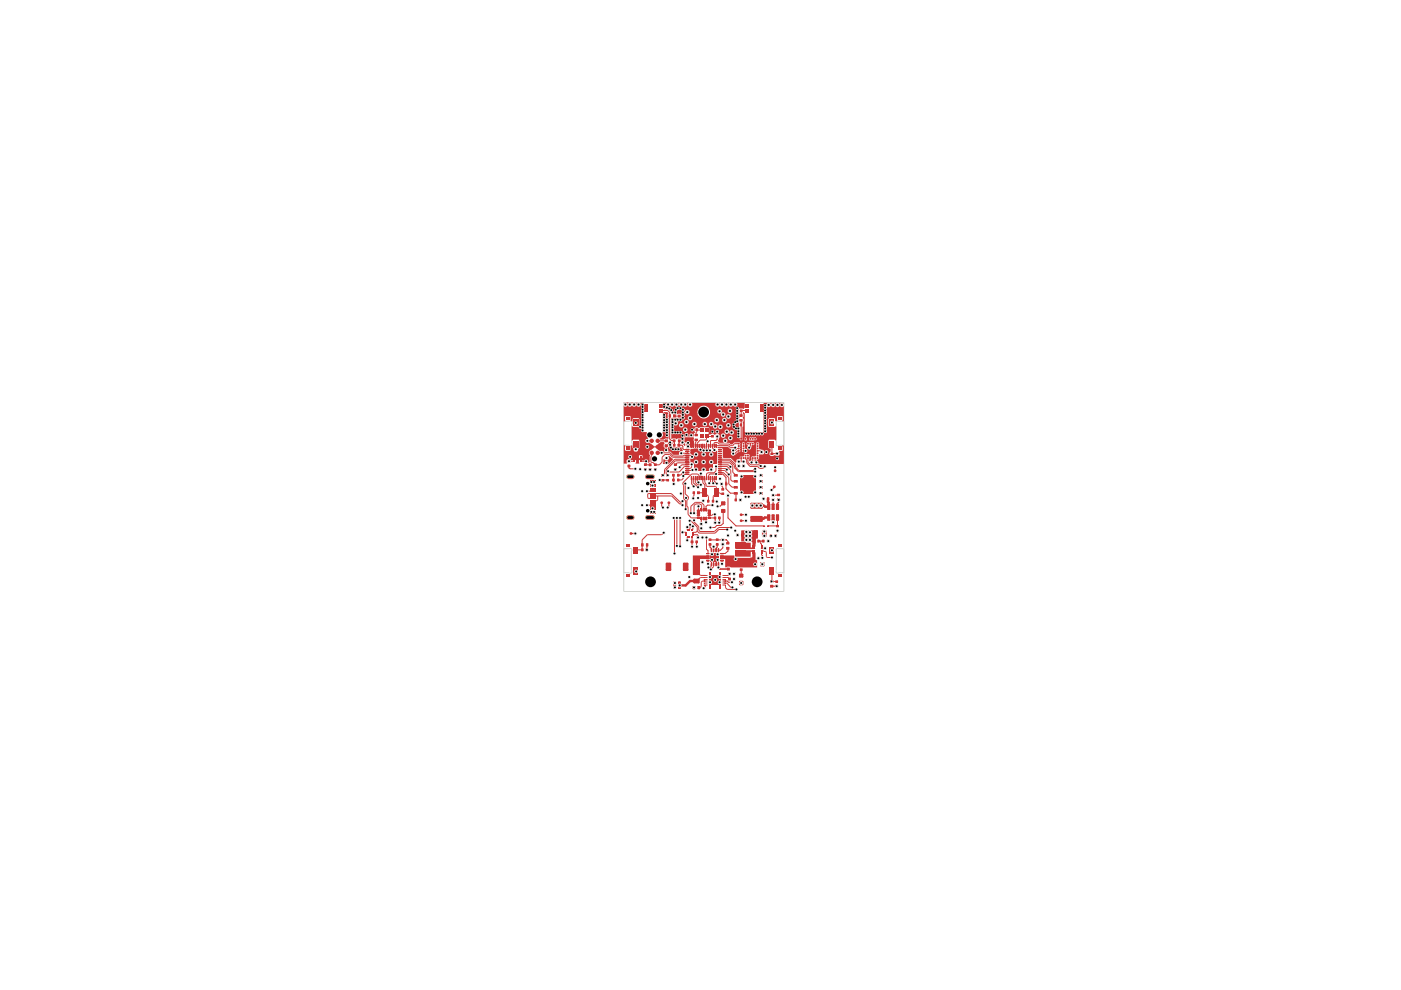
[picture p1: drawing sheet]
<svg xmlns="http://www.w3.org/2000/svg" width="297mm" height="210mm" viewBox="0 0 297 210" stroke-linecap="round" stroke-linejoin="round" font-family="sans-serif">
<g fill="none" stroke="#d0d2cd" stroke-width=".21">
<path d="M132.2 89.3h1.2M132.2 85.3h34v40.1h-34zM132.2 94.4h1.2M133.5 89.4l.2-.1 .3 .1 .1 .2-.1 .3M133.9 89.8v4.2M134 93.9l.1 .3-.1 .2-.3 .1-.2-.1M164.6 89.8v4.2M164.6 93.9a.35 .35 0 0 0 0 .5 .35 .35 0 0 0 .5 0M165.1 89.3h1.1M165.1 94.4h1.1M165.1 89.4a.35 .35 0 0 0-.5 0 .35 .35 0 0 0 0 .5M132.2 116.3h1.1"/>
<path d="M133.4 116.4l.3-.1 .2 .1 .1 .2-.1 .3M133.9 116.8v4.1M164.6 116.8v4.1M165.1 116.3h1.1M165.1 116.4a.35 .35 0 0 0-.5 0 .35 .35 0 0 0 0 .5M132.2 121.4h1.1M133.9 121l.1 .2-.1 .3-.2 .1-.3-.2M164.6 121a.35 .35 0 0 0 0 .5 .35 .35 0 0 0 .5-.1M165.1 121.4h1.1"/>
</g>
<g fill="#c83434">
<path d="M132.2 85.4h4.3v6.2l.7 .1a.77 .77 0 0 0 .2 1.2v.1a.5 .5 0 0 0-.6 .6 .5 .5 0 0 0 .9 .2l.5 .3v1.3a.67 .67 0 0 0-.6 .5 .67 .67 0 0 0 .2 .7v1.4l-.2 .1-.3-.1a.42 .42 0 0 0-.2-.5 .42 .42 0 0 0-.5 .1l-1-.1v.8h-.8v-.8l-1.7-.1-.3 .2 .1 .6-.7 .1v-1.4h3.3l.1 .3h.5l.1-.2-.1-.5h-.5l-.1 .4h-3.3v-2.5l.4 .1-.1 .9 .2 .2h.9l.1-1 .2-.2 .2 .1v.5l.2 .1 .1 .5 .2 .2h.4l.3-.6 .3-.2-.1-1.8h-1.3l-.3 .2v-3h1.7v-1.6l-.2-.2h-1.1l-.2 .2v.5h-.2l-.2-.1v-1h-1.1v1l-.4 .1z"/>
<path d="M140.5 85.4h17.3l.1 1.1-.2 .2h-1.1v.7l.2 .1-.2 .2v.7l.2 .2-.2 .1v1.7l.2 .2v2.6l.2 .2h.3l.2-.4h.2l.2 .4 .5-.1v-.3h.3l.2 .4h1.4l.1-.2v-.2l-.2-.3h-1.1l-.4 .3h-.3l-.2-.3-.5 .3h-.3v-2.5l.2-.1-.1-.9 .1-.2-.1-.7 .1-.3v-.5l-.1-.2 .1-.2 .3 .2v4h4v-6.1h4.3l-.1 3.8-.2-.1v-1h-1.1v1l-.2 .1-.3-.1v-.5l-.1-.1h-1.1l-.2 .2v1.6l1.4 .1 .1-.2 .2 .2-.1 2.9-.2-.2h-1.2l-.2 .2v1.6l.5 .2v.6l-.2 .2v.4l.2 .3h.5l.3-.2 1 .1v-1l.7-.1v-1l.2-.1v4l-5.2-.1-.2-.5-.3-.1v-.2h.3l.3-.3-.1-.4 .1-.5 .8 .1 .2-.2v-.6l-.4-.3-.6-.1v-1.2l-.3-.3-.4 .3v2.7l-.9 .1-.1 .1v.7l-.3 .2-.2-.1 .1-1.3-.2-.1h-.8l-.3 .5h-.6l-.3 .6-.6 .1v.5l-.1 .1-1-1h-1.6l-.2-.1v-1.8l-.1-.2h-1v-.3h2.2l.3 .4 .4 .1-.1 .3 .2 .3a.49 .49 0 0 0 0 .6 .49 .49 0 0 0 .6 .1l.7-.6 .5-.1 .1-.2h.3v.2a.84 .84 0 0 0 1.2-.1l-.1-.5h.2a.51 .51 0 0 0 .7-.4v-.3l.6-.3a.43 .43 0 0 0-.2-.4 .43 .43 0 0 0-.4 0h-.6a.31 .31 0 0 0-.4 .2 .31 .31 0 0 0 .3 .4l-.2 .8-.5-.2 .1-.4a.67 .67 0 0 0-.4-.9l-.3 .2v1.7h-.3l-.1-.2v-1a.42 .42 0 0 0 0-.4 .42 .42 0 0 0-.4-.3l-.9 .1-.3 .4h-.4l-.3-.3h-2l-.4-.3 .4-.8v-.5l-.3-.3h-.5l-.2 .2-.3-.2h-.5l-.3 .2-.3-.3v-.2l.2-.1-.1-1h-1.9l-.1 .2-.4-.2-.6 .1-.1 .8 .2 .2-.3 .3v.5h-2l-.2 .2v1.2l.4 .2-.1 .5-.4-.5h-.4l.1-.5-.1-.6h-.7l-.2 .1-.2-.1h-1v-4.3l.1-.1 .3 .1h.6l.1-.1 .8 .1 .3-.2v-.5l-.2-.3h-.5l-.3 .2-.2-.3h-.6l-.3 .2-.1-.4h5.5l.1 .2a1.33 1.33 0 0 0 1.9 1 1.33 1.33 0 0 0 .4-2.1 1.33 1.33 0 0 0-2.1 .2l-.3 .7h-5.6l-.5-.6h-.9l-.3-.3z"/>
<path d="M141.8 93.5l.8 .3-.1 .9 .2 .2 1.7-.1 .1 .4 .3 .3-.2 .2a.68 .68 0 0 0-.7 .7h-1.2l-.5-.6-.6-.1 .1-.3-.1-.5 .2-.2v-.5l-.2-.2 .2-.3z"/>
<path d="M146.4 95.2h1.7a.36 .36 0 0 0 0 .4 .36 .36 0 0 0 .5 .1h.2l.3 .2h.9l.2-.1 .5 .1 .3-.2a.7 .7 0 0 0 1-.1v2.8h-4.8a.52 .52 0 0 0-.8-.4l-.1-.5 .2-.3a.46 .46 0 0 0 .7-.3 .46 .46 0 0 0-.6-.5l-.2-.1-.1-.4z"/>
<path d="M140.6 97.5l.3-.1 .2 .2h.5l.2-.3v-.7l.9 .7v.2l-1 .9h-1.1z"/>
<path d="M139.4 94.1l.6-.4h.7l.2 .2-.2 .3v.5l.3 .2-.2 .5 .1 .4-.4-.2-.6 .1-.5-.3z"/>
<path d="M140.5 87.5l.2-.1h.8l.2 .2-.1 .2v.8l.1 .1v4.3h-.6l-.4 .2h-.7l-.1-.2a1.05 1.05 0 0 0 .6-1.3z"/>
<path d="M145.1 92.8l2-.1v2.2h-1.6v-1.1l-.4-.1z"/>
<path d="M146.9 117.8h3.6l-.1 .7h-2l-.1 3.4-1.4-.1z"/>
<path d="M152.7 117.8h3v.4l.3 .1h3.1l.4-.1v-1l.6-.1 .1 1.6 .3 .1v1.5h-5.6l-.2-.2-.9 .2v-1.8h-1.1z"/>
<path d="M157.1 112.5l3.6-.1v1.7l-.4 .1-.2 1.7-.6-.1v-.9l-2.4-.1z"/>
<path d="M155.9 116.8l4.1-.1 .1 .1-.9 .2v1h-3.2z"/>
<path d="M155.9 115.1h3.3v1l.8 .1 .1 .1-4.1 .1z"/>
</g>
<g fill="none" stroke="#c83434" stroke-width=".21">
<path d="M133.3 97.8h.1M133.3 97.9h.1M133.3 97.8v.1M133.3 98.8v.4l.3 .2h1.1M133.3 97.8h1.2M133.6 96.9h1.3l.5 .5h.4M134.9 94.1l-.1 1.1M135.8 97.8h1.2v.6l-.2 .2M136.8 98.6h.1M136.8 98.6h1M137.2 93.5h1M137.2 94.7h2.2"/>
<path d="M138.2 96l-.2 2h.4l.5 .6h.9l.6-.6v-1.1l.6-.5h1l.6 .5h2.3M139.4 93.5h1.8M139.4 96h2.7l.6 .7 3.7-.2 .3 .4M140.1 87h1.5l.4 .5v5.5l.3 .4h.6l.1 1M141.2 93.5h.1M141.2 94.5v.9M143 88.2h.1M143 88.2h1M144 93.4l-.1 1h.7l.2 .3v.5l.2 .1h.8M144.5 98.6l-.4 .5M145.8 97.7h-2.6l-2 2v.7l.4 .4M145.8 97.4h-2.7l-2.2 2.2v.8l-.4 .4"/>
<path d="M145.8 95.8v.3h-1.4M145.8 98.9h-.7l-1.1 1.2h-2.1l-.3-.2M145.8 98.1h-2.2l-.4 .5M146.6 98.5v.6l-.2 .2h-.6M146.8 99.7h-1M147.6 93.2l-.2 1.3M147.7 91.1v.1M147.7 91.2l-.1 1M147.7 91.2h1.1M150 93.6l-.2 .2v.7M151 92.5h.1M151 92.5h-1.2v.6l-.2 .2h-1.2l-.6 .7v.5"/>
<path d="M152.1 92.5h.1M152.1 92.5v.6l-.3 .3h-1l-.2 .2v.9M152.5 94.1l-.4-.3h-.5l-.2 .1v.6M156.6 94.1h-.9l-.3 .4M156.6 95.1h-.3l-.4 .4M157.1 87h.1M157.1 87h1.2M157.1 87v1.1M157.1 89.1v3.9M159.1 94.1v.6l-.3 .2M161 98.6l.3 .2M161.2 95.6l.3 .2"/>
<path d="M161.5 95.8h.1M162.1 98.9l-.4 .4h-.7M163.7 96.2h.1M163.7 94.1v2.1M163.7 96.2h1.1M163.7 97.2h1.1M164.3 99.1v.7M164.8 97.2h.1M134.8 116.6h1.3M136.1 116.6h.1M136.1 115.6h.1M137.2 116.6h.1"/>
<path d="M137.2 115.6v1M137.2 104.1h1.2M137.2 107.1h1.2M138.4 105.7h-1l-.1-1 5-.1 2 1.9 .4-.2M138.4 105.2h4l1.7 1.6h.4l.2 .3M139.4 105.2v.7l-.1 .3h-.9M139.9 101.8h1.7M140.3 106.6v.8l.2 .2M140.7 112.9l-.4 .5h-3.1l-1.1 1.1v2.1M141.8 106.6v.8l-.2 .2M142.8 102.6h.1M142.8 109.8l.2 .1v7.4"/>
<path d="M142.8 100.8v1.8M143.5 109.8v5.9M143.8 101.8h.7M143.8 100.8h.5M144.2 109.9h.1M144.2 109.9v5.9M144.7 112.9h.8M145.7 111.8v.6M146.2 113.9h-.5v.7M146.2 110.4h.3l1.3 1.4v.8M146.3 111.3l-.1 1.1M146.7 115.9h.1"/>
<path d="M146.7 114.9h.1M146.7 113.9v2M146.9 111.6v.6l-.2 .2M147 113.4h.8l.2 .1v.5M147.2 110.3v.4l1 1v.7l.2 .3h3.1l.9-.9M147.7 114.9v1M147.8 112.6l-.2 .3h-.6M148 114h.1M148.7 112v.1M149.8 114v2.4l.3 .4v.5M150.1 118.9v.6M150.2 105.2l-.1 1.1"/>
<path d="M150.5 115.4v.6l.3 .2v.5M150.5 114.4l3.5 .1M150.8 119.6l-.2 .7h-.4M151 107.1h-1l-.3 .3M151.3 115.9v.8M151.3 119.6v.5l-.6 .6M152.1 115.4v.6l-.3 .2v.5M152.1 107.4h.6M152.3 119.6v.7M152.6 104.5h-.7l-.7 .7v1.1M153.1 119.5h.1M153.1 118.9v.6"/>
<path d="M153.2 115.4h.1M153.2 115.4v.8l-.5 .5h-.4M153.3 111l-.5 .4h-.8l-.4 .4h-1M153.9 101.3v.9M154 114.5h.1M154.2 112.3h-1.8l-.8 .7h-3.3l-.5-.4M154.3 116.2v.6l-.5 .5h-.7M154.3 114.8v.4M154.5 101.3v1.3M154.9 101.8l.3 .2h.8M155.4 100.2l.6 .6M160.8 114.7h1.1"/>
<path d="M161.3 114.7l.2 1M161.5 117.3l.1 1M161.5 116.8l.8 .1 .2 .2v.9l.1 .2h1.1M147.7 121.3l.8 .7h1.1M149.3 122.4h-.8l-.8 .8M149.6 123.2h-.7l-.2 .2v1l-.2 .1h-.3M149.6 124v.3l-.4 .4M152.3 120.3h.1M153.5 123.2h.7l.2 .2h.8M153.5 122.4h.8l.4 .4M153.5 123.6h.6l.8 .9h.4M153.8 124v.6l.4 .4h1.9"/>
<path d="M154.7 121.7l-.4 .3h-.8M157.1 123.6h.1M157.1 120.8v1.2M163.6 124.3h1.1M163.6 123.3h1.1M163.7 121.2v2.1M164.7 124.3h.1M164.7 123.3h.1"/>
</g>
<path d="M133.8 113.1h.9" fill="none" stroke="#c83434" stroke-width=".25"/>
<path d="M161.5 116.2h.7M152.3 120.3l.4 .3h1.7" fill="none" stroke="#c83434" stroke-width=".34"/>
<path d="M147.7 123.2h-1.4l-.9 .9h-1.3" fill="none" stroke="#c83434" stroke-width=".51"/>
<circle cx="162.2" cy="116.2" r=".17" fill="#c83434"/>
<g fill="none" stroke="#c83434" stroke-width=".21">
<path d="M144.5 98.6h1.3M144.9 96.9h.9M149 94.5v.5l-.2 .3h-.3M149.4 94.5v.8l-.2 .2M149.8 94.5l.1 1M150.2 94.5v.7l.3 .3M151 94.5v.5l.5 .4M151.8 98.9v.9l-.4 .4h-1.4l-.2 .3v.8M151.8 94.5h2.6l.5 .4h1M152.5 94.1h2.1l.3 .4h.5M152.7 98.6h1.7l.5 .4M152.7 97.4h2.1l1.2 1.1v.6l.6 .6h3.1l.4-.3"/>
<path d="M152.7 98.9h1.5l.7 .8v2.1M152.7 97.7h2.1l.9 .9v.5l.8 .9h3.6M152.7 99.7h1l.8 .9M152.7 98.1h2.1l.6 .6v1.5M152.7 99.3h1.2l.2 .3M155.4 95.5h.5M156.6 97.9h1M156.6 95.6h-.2l-.6 .6h-.4M157.1 97.1v.8M157.6 95.6h.5M158.1 97.1l.2 .4v.6l.7 .8h1.6l.4 .4M158.6 97.1v.9l.6 .6h1.8"/>
<path d="M159.6 97.1v.7l-.3 .2M160.1 97.1v.7l.3 .2M160.6 95.6h.6M144.2 109.8v.1M145.3 102.5v2.2l.7 .6v.4l-.4 .4v1.3l.3 .1v1.6l.7 .7h1.5M145.8 100.2h-.9l-.6 .6M145.8 100.5h-.6l-.3 .4v.5l-.4 .4M146.6 101.3v1.3l.5 .5M147 101.3v1.1l1 .9M147.2 104.5l-.2 1.2M147.4 101.3v1l.5 .5h.7M147.8 101.3v.7l.3 .3"/>
<path d="M148.1 104.5h1.3M148.1 107.4v.9M148.3 101.3v-.5l-.4-.3h-1.3l-1.8 1.9v.3l.1 .2v2.8l.5 .5v1.7M148.6 100.4v.9M148.8 110l-.1 1.1M148.8 108.1v-1l-.4-.3h-.9l-.3 .4v1.6M149 101.3v1.1l.4 .4v1.7M149.3 110h.4v.7M149.3 108.1v-1l-.6-.6h-1.3l-.9 .9v1.4M149.4 101.3v1l.3 .3v.4l.2 .1h1.8l.2 .2v1.2M149.4 104.5l.8 .7M149.7 110.7h.1"/>
<path d="M149.7 107.4v.7M150.4 109.8h1.2v1M150.6 101.3v.9l-.2 .2M151 101.3v.9l.2 .2M151.4 101.3v.6l.6 .6M151.6 109.1h-.5l-.2 .2h-.5M151.8 100.5h-1.3l-.3 .3v.5M152.4 111.8h2.6M152.6 104.5l.2 .2h.4M152.6 109.8v1M152.7 100.2h.6l1.2 1.1M152.7 100.5h.5l.7 .8"/>
<path d="M153 102.6l.2 1.1M153.3 106.7l-.6 .7M153.3 108.4v2.6M153.9 102.2v1.4l1 1h1.1M154 114.5l.3 .3M154.3 105.1v4.7l1.7 1.7h6M154.5 102.6l.7 .7h.8M156 104.6h.1M156 104.6v1.4M157.1 109.1h1.1M157.1 110.4h1.1M162.8 111.5h.1"/>
<path d="M163.9 105h.1M163.9 106v1.4M163.9 105h1.2M164.2 103.2l-.6 .7M164.8 109.7v1.8h-2M165.1 106v.5l-.3 .2v.7"/>
</g>
<path d="M162.8 105.7l.2 1.7h-.8l-.3-.2h-.6M163 109.7h-.9l-.2 .3h-1.5M163.9 109.7v1" fill="none" stroke="#c83434" stroke-width=".51"/>
<g fill="#c83434">
<path d="M157 96.9l.4 .2-.2 .2-.3-.2z"/>
<path d="M157.5 96.9l.4 .2-.1 .2-.4-.2z"/>
<path d="M158 96.9l.3 .2-.1 .2-.3-.2z"/>
<path d="M158 96.4l.3 .2-.1 .2-.3-.2z"/>
<path d="M157.5 97.7h.3v.3h-.3z"/>
</g>
<path d="M157.5 97.7h.3v.3h-.3z" fill="none" stroke="#c83434" stroke-width=".25"/>
<path d="M157.5 98.6h.3v.4h-.3z" fill="#c83434"/>
<path d="M157.5 98.6h.3v.4h-.3z" fill="none" stroke="#c83434" stroke-width=".25"/>
<g fill="#c83434">
<path d="M158.5 96.9l.3 .2-.1 .2-.3-.2z"/>
<path d="M159 96.9l.3 .2-.1 .2-.3-.2z"/>
<path d="M159 95.9l.3 .2-.1 .2-.3-.2z"/>
<path d="M159.5 96.9l.3 .2-.1 .2-.3-.2z"/>
<path d="M159.5 95.9l.3 .2-.1 .2-.3-.2z"/>
<path d="M160 96.9l.3 .2-.1 .2-.3-.2z"/>
<path d="M160.5 96.9l.3 .2-.1 .2-.3-.2z"/>
<path d="M160.5 96.4l.3 .2-.1 .2-.3-.2z"/>
<path d="M160.5 95.9l.3 .2-.1 .2-.3-.2z"/>
<path d="M164.6 97h.3v.4h-.3z"/>
</g>
<path d="M164.6 97h.3v.4h-.3z" fill="none" stroke="#c83434" stroke-width=".25"/>
<path d="M163.5 97h.3v.3h-.3z" fill="#c83434"/>
<path d="M163.5 97h.3v.3h-.3z" fill="none" stroke="#c83434" stroke-width=".25"/>
<path d="M163.5 96.1h.3v.3h-.3z" fill="#c83434"/>
<path d="M163.5 96.1h.3v.3h-.3z" fill="none" stroke="#c83434" stroke-width=".25"/>
<path d="M164.6 96h.3v.3h-.3z" fill="#c83434"/>
<path d="M164.6 96h.3v.3h-.3z" fill="none" stroke="#c83434" stroke-width=".25"/>
<g fill="#c83434">
<path d="M164.1 99.6h.4v.4h-.4z"/>
<path d="M156.5 96.9l.3 .2-.1 .2-.3-.2z"/>
<path d="M156.5 97.7h.3v.3h-.3z"/>
</g>
<path d="M156.5 97.7h.3v.3h-.3z" fill="none" stroke="#c83434" stroke-width=".25"/>
<path d="M156.5 98.6h.3v.4h-.3z" fill="#c83434"/>
<path d="M156.5 98.6h.3v.4h-.3z" fill="none" stroke="#c83434" stroke-width=".25"/>
<path d="M155.7 100.7h.6v.2h-.6z" fill="#c83434"/>
<path d="M155.7 100.7h.6v.2h-.6z" fill="none" stroke="#c83434" stroke-width=".25"/>
<g fill="#c83434">
<path d="M156.5 93.9l.3 .2-.1 .2-.3-.2z"/>
<path d="M156.5 93.4l.3 .2-.1 .1-.3-.1z"/>
<path d="M156.5 92.9l.3 .1-.1 .2-.3-.2z"/>
<path d="M157 93.4l.4 .2-.2 .1-.3-.1z"/>
<path d="M157 92.9l.4 .1-.2 .2-.3-.2z"/>
<path d="M156.5 96.4l.3 .2-.1 .2-.3-.2z"/>
<path d="M156.5 95.9l.3 .2-.1 .2-.3-.2z"/>
<path d="M156.5 95.4l.3 .2-.1 .2-.3-.2z"/>
<path d="M157 96.4l.4 .2-.2 .2-.3-.2z"/>
<path d="M157.5 95.4l.4 .2-.1 .2-.4-.2z"/>
<path d="M156.5 94.9l.3 .2-.1 .2-.3-.2z"/>
<path d="M156.5 94.4l.3 .2-.1 .2-.3-.2z"/>
<path d="M157.5 94.9l.4 .2-.1 .2-.4-.2z"/>
<path d="M157.5 94.4l.4 .2-.1 .2-.4-.2z"/>
<path d="M157.5 95.9l.4 .2-.1 .2-.4-.2z"/>
<path d="M158.5 96.4l.3 .2-.1 .2-.3-.2z"/>
<path d="M158.5 95.9l.3 .2-.1 .2-.3-.2z"/>
<path d="M158.5 95.4l.3 .2-.1 .2-.3-.2z"/>
<path d="M159 95.4l.3 .2-.1 .2-.3-.2z"/>
<path d="M159.5 95.4l.3 .2-.1 .2-.3-.2z"/>
<path d="M159.5 94.9l.3 .2-.1 .2-.3-.2z"/>
<path d="M159.5 94.4l.3 .2-.1 .2-.3-.2z"/>
<path d="M160.5 95.4l.3 .2-.1 .2-.3-.2z"/>
<path d="M160.5 94.9l.3 .2-.1 .2-.3-.2z"/>
<path d="M160.5 94.4l.3 .2-.1 .2-.3-.2z"/>
<path d="M161.4 95.7h.2v.3h-.2z"/>
</g>
<path d="M161.4 95.7h.2v.3h-.2z" fill="none" stroke="#c83434" stroke-width=".25"/>
<path d="M162.3 95.7h.3v.3h-.3z" fill="#c83434"/>
<path d="M162.3 95.7h.3v.3h-.3z" fill="none" stroke="#c83434" stroke-width=".25"/>
<g fill="#c83434">
<path d="M163.2 93.5h1v1.4h-1z"/>
<path d="M164.9 94.7h.9v.7h-.9z"/>
<path d="M162.7 114.6h.3v.3h-.3z"/>
</g>
<path d="M162.7 114.6h.3v.3h-.3z" fill="none" stroke="#c83434" stroke-width=".25"/>
<path d="M157.2 113.3h.3v.3h-.3z" fill="#c83434"/>
<path d="M157.2 113.3h.3v.3h-.3z" fill="none" stroke="#c83434" stroke-width=".25"/>
<path d="M159.7 114.6h.2v.3h-.2z" fill="#c83434"/>
<path d="M159.7 114.6h.2v.3h-.2z" fill="none" stroke="#c83434" stroke-width=".25"/>
<path d="M160.7 114.6h.3v.3h-.3z" fill="#c83434"/>
<path d="M160.7 114.6h.3v.3h-.3z" fill="none" stroke="#c83434" stroke-width=".25"/>
<path d="M159.9 112.7h.5v.9h-.5z" fill="#c83434"/>
<path d="M159.9 112.7h.5v.9h-.5z" fill="none" stroke="#c83434" stroke-width=".51"/>
<path d="M161.8 112.7h.5v.9h-.5z" fill="#c83434"/>
<path d="M161.8 112.7h.5v.9h-.5z" fill="none" stroke="#c83434" stroke-width=".51"/>
<path d="M163.3 113.5h.3v.3h-.3z" fill="#c83434"/>
<path d="M163.3 113.5h.3v.3h-.3z" fill="none" stroke="#c83434" stroke-width=".25"/>
<path d="M161.7 114.6h.3v.3h-.3z" fill="#c83434"/>
<path d="M161.7 114.6h.3v.3h-.3z" fill="none" stroke="#c83434" stroke-width=".25"/>
<g fill="#c83434">
<path d="M161.3 116.7h.4v.2h-.4z"/>
<path d="M161.3 116.2h.4v.2h-.4z"/>
<path d="M161.3 115.7h.4v.2h-.4z"/>
<path d="M163.2 115.9h1v1.4h-1z"/>
<path d="M164.9 115.4h.9v.6h-.9z"/>
<path d="M164.3 113.5h.3v.3h-.3z"/>
</g>
<path d="M164.3 113.5h.3v.3h-.3z" fill="none" stroke="#c83434" stroke-width=".25"/>
<path d="M162.7 105.6h.3v.3h-.3z" fill="#c83434"/>
<path d="M162.7 105.6h.3v.3h-.3z" fill="none" stroke="#c83434" stroke-width=".25"/>
<path d="M161.7 105.6h.4v.3h-.4z" fill="#c83434"/>
<path d="M161.7 105.6h.4v.3h-.4z" fill="none" stroke="#c83434" stroke-width=".25"/>
<path d="M164.7 106.9h.3v1.1h-.3z" fill="#c83434"/>
<path d="M164.7 106.9h.3v1h-.3z" fill="none" stroke="#c83434" stroke-width=".34"/>
<path d="M163.7 106.9h.4v1.1h-.4z" fill="#c83434"/>
<path d="M163.7 106.9h.4v1h-.4z" fill="none" stroke="#c83434" stroke-width=".34"/>
<path d="M162.8 106.9h.4v1.1h-.4z" fill="#c83434"/>
<path d="M162.8 106.9h.4v1h-.4z" fill="none" stroke="#c83434" stroke-width=".34"/>
<path d="M163.7 105.8h.4v.3h-.4z" fill="#c83434"/>
<path d="M163.7 105.8h.4v.3h-.4z" fill="none" stroke="#c83434" stroke-width=".25"/>
<path d="M159.3 106.8h2.2v.8h-2.2z" fill="#c83434"/>
<path d="M159.3 106.8h2.2v.8h-2.2z" fill="none" stroke="#c83434" stroke-width=".51"/>
<path d="M164.8 105.8h.5v.3h-.5z" fill="#c83434"/>
<path d="M164.8 105.8h.5v.3h-.5z" fill="none" stroke="#c83434" stroke-width=".25"/>
<path d="M162.8 109.2h.4v1h-.4z" fill="#c83434"/>
<path d="M162.8 109.2h.4v1h-.4z" fill="none" stroke="#c83434" stroke-width=".34"/>
<path d="M163.7 109.2h.4v1h-.4z" fill="#c83434"/>
<path d="M163.7 109.2h.4v1h-.4z" fill="none" stroke="#c83434" stroke-width=".34"/>
<path d="M164.7 109.2h.3v1h-.3z" fill="#c83434"/>
<path d="M164.7 109.2h.3v1h-.3z" fill="none" stroke="#c83434" stroke-width=".34"/>
<path d="M159.3 109.6h2.2v.8h-2.2z" fill="#c83434"/>
<path d="M159.3 109.6h2.2v.8h-2.2z" fill="none" stroke="#c83434" stroke-width=".51"/>
<path d="M162.7 111.5l.3 .1z" fill="#c83434"/>
<path d="M162.7 111.5l.3 .1z" fill="none" stroke="#c83434" stroke-width=".21"/>
<path d="M161.9 111.5l.2 .1z" fill="#c83434"/>
<path d="M161.9 111.5l.2 .1z" fill="none" stroke="#c83434" stroke-width=".21"/>
<g fill="#c83434">
<path d="M157.5 93.9l.4 .2-.1 .2-.4-.2z"/>
<path d="M157.5 92.9l.4 .1-.1 .2-.4-.2z"/>
<path d="M158 92.9l.3 .1-.1 .2-.3-.2z"/>
<path d="M158.5 93.9l.3 .2-.1 .2-.3-.2z"/>
<path d="M158.5 92.9l.3 .1-.1 .2-.3-.2z"/>
<path d="M159 93.9l.3 .2-.1 .2-.3-.2z"/>
<path d="M159 92.9l.3 .1-.1 .2-.3-.2z"/>
<path d="M159.5 93.9l.3 .2-.1 .2-.3-.2z"/>
<path d="M159.5 92.9l.3 .1-.1 .2-.3-.2z"/>
<path d="M160 93.4l.3 .2-.1 .1-.3-.1z"/>
<path d="M160 92.9l.3 .1-.1 .2-.3-.2z"/>
<path d="M160.5 93.9l.3 .2-.1 .2-.3-.2z"/>
<path d="M160.5 93.4l.3 .2-.1 .1-.3-.1z"/>
<path d="M160.5 92.9l.3 .1-.1 .2-.3-.2z"/>
<path d="M157.9 85.8h.8v.6h-.8z"/>
<path d="M157 89.9h.2v.4h-.2z"/>
</g>
<path d="M157 89.9h.2v.4h-.2z" fill="none" stroke="#c83434" stroke-width=".25"/>
<path d="M156 89.9h.3v.4h-.3z" fill="#c83434"/>
<path d="M156 89.9h.3v.4h-.3z" fill="none" stroke="#c83434" stroke-width=".25"/>
<path d="M157 87h.3v.2h-.3z" fill="#c83434"/>
<path d="M157 87h.3v.2h-.3z" fill="none" stroke="#c83434" stroke-width=".25"/>
<path d="M157 85.9h.3v.4h-.3z" fill="#c83434"/>
<path d="M157 85.9h.3v.4h-.3z" fill="none" stroke="#c83434" stroke-width=".25"/>
<path d="M156.9 89h.4v.2h-.4z" fill="#c83434"/>
<path d="M156.9 89h.4v.2h-.4z" fill="none" stroke="#c83434" stroke-width=".25"/>
<path d="M156.9 88h.4v.2h-.4z" fill="#c83434"/>
<path d="M156.9 88h.4v.2h-.4z" fill="none" stroke="#c83434" stroke-width=".25"/>
<g fill="#c83434">
<path d="M157.9 86.7h.8v.7h-.8z"/>
<path d="M161.1 85.8h.8v1.6h-.8z"/>
<path d="M163.2 88.9h1v1.4h-1z"/>
<path d="M164.9 88.4h.9v.6h-.9z"/>
<path d="M151.9 92.4h.3v.2h-.3z"/>
</g>
<path d="M151.9 92.4h.3v.2h-.3z" fill="none" stroke="#c83434" stroke-width=".25"/>
<path d="M151.9 91.4h.3v.3h-.3z" fill="#c83434"/>
<path d="M151.9 91.4h.3v.3h-.3z" fill="none" stroke="#c83434" stroke-width=".25"/>
<path d="M151.7 94.1h.2v.7h-.2z" fill="#c83434"/>
<path d="M151.7 94.1h.2v.7h-.2z" fill="none" stroke="#c83434" stroke-width=".21"/>
<path d="M151.4 94.1l.1 .7z" fill="#c83434"/>
<path d="M151.4 94.1l.1 .7z" fill="none" stroke="#c83434" stroke-width=".21"/>
<path d="M149.8 117.3l.6 .1z" fill="#c83434"/>
<path d="M149.8 117.3l.6 .1z" fill="none" stroke="#c83434" stroke-width=".21"/>
<path d="M149.8 117.9h.6z" fill="#c83434"/>
<path d="M149.8 117.9h.6z" fill="none" stroke="#c83434" stroke-width=".21"/>
<path d="M149.8 118.3h.6v.1h-.6z" fill="#c83434"/>
<path d="M149.8 118.3h.6v.1h-.6z" fill="none" stroke="#c83434" stroke-width=".21"/>
<path d="M149.8 118.8h.6v.2h-.6z" fill="#c83434"/>
<path d="M149.8 118.8h.6v.2h-.6z" fill="none" stroke="#c83434" stroke-width=".21"/>
<path d="M148.8 118.1h.3v.3h-.3z" fill="#c83434"/>
<path d="M148.8 118.1h.3v.3h-.3z" fill="none" stroke="#c83434" stroke-width=".25"/>
<path d="M148.8 119h.3v.4h-.3z" fill="#c83434"/>
<path d="M148.8 119h.3v.4h-.3z" fill="none" stroke="#c83434" stroke-width=".25"/>
<path d="M150.8 119.3l.1 .7z" fill="#c83434"/>
<path d="M150.8 119.3l.1 .7z" fill="none" stroke="#c83434" stroke-width=".21"/>
<path d="M151.2 119.3h.2v.7h-.2z" fill="#c83434"/>
<path d="M151.2 119.3h.2v.7h-.2z" fill="none" stroke="#c83434" stroke-width=".21"/>
<path d="M151.7 119.3h.2v.7h-.2z" fill="#c83434"/>
<path d="M151.7 119.3h.2v.7h-.2z" fill="none" stroke="#c83434" stroke-width=".21"/>
<path d="M152.2 119.3h.2v.7h-.2z" fill="#c83434"/>
<path d="M152.2 119.3h.2v.7h-.2z" fill="none" stroke="#c83434" stroke-width=".21"/>
<path d="M152.7 118.8h.7v.2h-.7z" fill="#c83434"/>
<path d="M152.7 118.8h.7v.2h-.7z" fill="none" stroke="#c83434" stroke-width=".21"/>
<path d="M152.7 118.3h.7v.1h-.7z" fill="#c83434"/>
<path d="M152.7 118.3h.7v.1h-.7z" fill="none" stroke="#c83434" stroke-width=".21"/>
<path d="M152.7 117.9h.7z" fill="#c83434"/>
<path d="M152.7 117.9h.7z" fill="none" stroke="#c83434" stroke-width=".21"/>
<path d="M152.7 117.3l.7 .1z" fill="#c83434"/>
<path d="M152.7 117.3l.7 .1z" fill="none" stroke="#c83434" stroke-width=".21"/>
<g fill="#c83434">
<path d="M150.6 117.3h1.9v1.7h-1.9z"/>
<path d="M152.2 116.3h.2v.7h-.2z"/>
</g>
<path d="M152.2 116.3h.2v.7h-.2z" fill="none" stroke="#c83434" stroke-width=".21"/>
<path d="M151.7 116.3h.2v.7h-.2z" fill="#c83434"/>
<path d="M151.7 116.3h.2v.7h-.2z" fill="none" stroke="#c83434" stroke-width=".21"/>
<path d="M151.2 116.3h.2v.7h-.2z" fill="#c83434"/>
<path d="M151.2 116.3h.2v.7h-.2z" fill="none" stroke="#c83434" stroke-width=".21"/>
<path d="M150.8 116.3l.1 .7z" fill="#c83434"/>
<path d="M150.8 116.3l.1 .7z" fill="none" stroke="#c83434" stroke-width=".21"/>
<path d="M153.1 115.2h.3v.4h-.3z" fill="#c83434"/>
<path d="M153.1 115.2h.3v.4h-.3z" fill="none" stroke="#c83434" stroke-width=".25"/>
<path d="M153.1 114.3h.3v.3h-.3z" fill="#c83434"/>
<path d="M153.1 114.3h.3v.3h-.3z" fill="none" stroke="#c83434" stroke-width=".25"/>
<path d="M151.9 115.3h.3v.3h-.3z" fill="#c83434"/>
<path d="M151.9 115.3h.3v.3h-.3z" fill="none" stroke="#c83434" stroke-width=".25"/>
<path d="M151.9 114.3h.3v.3h-.3z" fill="#c83434"/>
<path d="M151.9 114.3h.3v.3h-.3z" fill="none" stroke="#c83434" stroke-width=".25"/>
<path d="M161.4 119.4h.5v.5h-.5z" fill="#c83434"/>
<path d="M161.4 119.4h.5v.5h-.5z" fill="none" stroke="#c83434" stroke-width=".42"/>
<g fill="#c83434">
<path d="M163.2 120.4h1v1.5h-1z"/>
<path d="M164.9 121.8h.9v.5h-.9z"/>
<path d="M163.4 123.1h.4v.3h-.4z"/>
</g>
<path d="M163.4 123.1h.4v.3h-.4z" fill="none" stroke="#c83434" stroke-width=".25"/>
<path d="M163.4 124.1h.4v.4h-.4z" fill="#c83434"/>
<path d="M163.4 124.1h.4v.4h-.4z" fill="none" stroke="#c83434" stroke-width=".25"/>
<path d="M164.5 124.1h.3v.3h-.3z" fill="#c83434"/>
<path d="M164.5 124.1h.3v.3h-.3z" fill="none" stroke="#c83434" stroke-width=".25"/>
<path d="M164.5 123.2h.3v.2h-.3z" fill="#c83434"/>
<path d="M164.5 123.2h.3v.2h-.3z" fill="none" stroke="#c83434" stroke-width=".25"/>
<g fill="#c83434">
<path d="M159.6 115.7h.5v.2h-.5z"/>
<path d="M159.6 116.2h.5v.2h-.5z"/>
<path d="M159.6 116.7h.5v.2h-.5z"/>
<path d="M159.6 117.1h.5v.3h-.5z"/>
<path d="M161.3 117.1h.4v.3h-.4z"/>
<path d="M160.6 118.2h.4v.3h-.4z"/>
</g>
<path d="M160.6 118.2h.4v.3h-.4z" fill="none" stroke="#c83434" stroke-width=".25"/>
<path d="M154.5 121.5h.4v.3h-.4z" fill="#c83434"/>
<path d="M154.5 121.5h.4v.3h-.4z" fill="none" stroke="#c83434" stroke-width=".25"/>
<path d="M155.5 121.5h.3v.3h-.3z" fill="#c83434"/>
<path d="M155.5 121.5h.3v.3h-.3z" fill="none" stroke="#c83434" stroke-width=".25"/>
<path d="M154.5 122.6h.4v.3h-.4z" fill="#c83434"/>
<path d="M154.5 122.6h.4v.3h-.4z" fill="none" stroke="#c83434" stroke-width=".25"/>
<path d="M155.5 122.6h.3v.3h-.3z" fill="#c83434"/>
<path d="M155.5 122.6h.3v.3h-.3z" fill="none" stroke="#c83434" stroke-width=".25"/>
<path d="M154.3 120.5h.3v.3h-.3z" fill="#c83434"/>
<path d="M154.3 120.5h.3v.3h-.3z" fill="none" stroke="#c83434" stroke-width=".25"/>
<path d="M156.9 123.4h.5v.5h-.5z" fill="#c83434"/>
<path d="M156.9 123.4h.5v.5h-.5z" fill="none" stroke="#c83434" stroke-width=".42"/>
<path d="M156.9 121.8h.5v.5h-.5z" fill="#c83434"/>
<path d="M156.9 121.8h.5v.5h-.5z" fill="none" stroke="#c83434" stroke-width=".42"/>
<path d="M159.9 119.4h.4v.5h-.4z" fill="#c83434"/>
<path d="M159.9 119.4h.4v.5h-.4z" fill="none" stroke="#c83434" stroke-width=".42"/>
<path d="M157 120.7h.3v.2h-.3z" fill="#c83434"/>
<path d="M157 120.6h.3v.3h-.3z" fill="none" stroke="#c83434" stroke-width=".25"/>
<path d="M157 119.6h.3v.3h-.3z" fill="#c83434"/>
<path d="M157 119.6h.3v.3h-.3z" fill="none" stroke="#c83434" stroke-width=".25"/>
<path d="M159.7 118.2h.2v.3h-.2z" fill="#c83434"/>
<path d="M159.7 118.2h.2v.3h-.2z" fill="none" stroke="#c83434" stroke-width=".25"/>
<path d="M153.8 124h.1v.1h-.1z" fill="#c83434"/>
<path d="M153.2 124h.6" fill="none" stroke="#c83434" stroke-width=".21"/>
<path d="M153.8 123.5h.1v.2h-.1z" fill="#c83434"/>
<path d="M153.2 123.6h.6M153.2 123.2h.6" fill="none" stroke="#c83434" stroke-width=".21"/>
<g fill="#c83434">
<path d="M153.8 123.1h.1v.3h-.1z"/>
<path d="M153.8 122.8h.1v.1h-.1z"/>
</g>
<path d="M153.2 122.9h.6" fill="none" stroke="#c83434" stroke-width=".21"/>
<path d="M153.8 122.3h.1v.2h-.1z" fill="#c83434"/>
<path d="M153.2 122.4h.6" fill="none" stroke="#c83434" stroke-width=".21"/>
<path d="M153.8 121.9h.1v.2h-.1z" fill="#c83434"/>
<path d="M153.2 122h.6" fill="none" stroke="#c83434" stroke-width=".21"/>
<g fill="#c83434">
<path d="M156 116.8h2.2v1.1h-2.2z"/>
<path d="M156 115.1h2.2v1.1h-2.2z"/>
<path d="M154.1 116.1h.4v.3h-.4z"/>
</g>
<path d="M154.1 116.1h.4v.3h-.4z" fill="none" stroke="#c83434" stroke-width=".25"/>
<path d="M154.1 115.1h.4v.2h-.4z" fill="#c83434"/>
<path d="M154.1 115.1h.4v.2h-.4z" fill="none" stroke="#c83434" stroke-width=".25"/>
<path d="M154.3 119.5h.3v.3h-.3z" fill="#c83434"/>
<path d="M154.3 119.5h.3v.3h-.3z" fill="none" stroke="#c83434" stroke-width=".25"/>
<path d="M149.3 122.4h.6" fill="none" stroke="#c83434" stroke-width=".21"/>
<path d="M149.2 122.3h.2v.2h-.2z" fill="#c83434"/>
<path d="M149.3 122.9h.6" fill="none" stroke="#c83434" stroke-width=".21"/>
<path d="M149.2 122.8h.2v.1h-.2z" fill="#c83434"/>
<path d="M149.3 123.2h.6" fill="none" stroke="#c83434" stroke-width=".21"/>
<path d="M149.2 123.1h.2v.3h-.2z" fill="#c83434"/>
<path d="M149.3 123.6h.6" fill="none" stroke="#c83434" stroke-width=".21"/>
<path d="M149.2 123.5h.2v.2h-.2z" fill="#c83434"/>
<path d="M149.3 124h.6" fill="none" stroke="#c83434" stroke-width=".21"/>
<g fill="#c83434">
<path d="M149.2 124h.2v.1h-.2z"/>
<path d="M152.5 124h.3v.7h-.3z"/>
<path d="M152.5 121.4h.3v.7h-.3z"/>
<path d="M152.5 121.4h.3v.5h-.3z"/>
<path d="M151.6 122.1h1.2v.9h-1.2z"/>
<path d="M152.5 124.1h.3v.6h-.3z"/>
<path d="M151.6 123h1.2v1h-1.2z"/>
<path d="M150.3 122.1h2.5v1.9h-2.5z"/>
<path d="M150.3 123h1.3v1h-1.3z"/>
<path d="M150.3 122.1h1.3v.9h-1.3z"/>
<path d="M150.3 124.1h.3v.6h-.3z"/>
<path d="M150.3 124h.3v.7h-.3z"/>
<path d="M148 124.4h.3v.4h-.3z"/>
</g>
<path d="M148 124.4h.3v.4h-.3z" fill="none" stroke="#c83434" stroke-width=".25"/>
<path d="M147 124.4h.3v.4h-.3z" fill="#c83434"/>
<path d="M147 124.4h.3v.4h-.3z" fill="none" stroke="#c83434" stroke-width=".25"/>
<path d="M147.2 122.9h.9v.5h-.9z" fill="#c83434"/>
<path d="M147.2 122.9h.9v.5h-.9z" fill="none" stroke="#c83434" stroke-width=".51"/>
<path d="M143.9 123.4h.3v1.3h-.3z" fill="#c83434"/>
<path d="M143.9 123.4h.3v1.3h-.3z" fill="none" stroke="#c83434" stroke-width=".34"/>
<path d="M142.9 123.4h.3v1.3h-.3z" fill="#c83434"/>
<path d="M142.9 123.4h.3v1.3h-.3z" fill="none" stroke="#c83434" stroke-width=".34"/>
<g fill="#c83434">
<path d="M151.4 103.5h1v1.9h-1z"/>
<path d="M151 106.1h.3v.3h-.3z"/>
</g>
<path d="M151 106.1h.3v.3h-.3z" fill="none" stroke="#c83434" stroke-width=".25"/>
<path d="M153.1 106.5h.5v.4h-.5z" fill="#c83434"/>
<path d="M153.1 106.5h.5v.4h-.5z" fill="none" stroke="#c83434" stroke-width=".42"/>
<path d="M153.1 104.6h.3v.2h-.3z" fill="#c83434"/>
<path d="M153.1 104.6h.3v.2h-.3z" fill="none" stroke="#c83434" stroke-width=".25"/>
<path d="M155.9 105.8h.2v.4h-.2z" fill="#c83434"/>
<path d="M155.9 105.8h.2v.4h-.2z" fill="none" stroke="#c83434" stroke-width=".25"/>
<path d="M156.8 105.8h.3v.4h-.3z" fill="#c83434"/>
<path d="M156.8 105.8h.3v.4h-.3z" fill="none" stroke="#c83434" stroke-width=".25"/>
<path d="M155.7 104.5h.6v.2h-.6z" fill="#c83434"/>
<path d="M155.7 104.5h.6v.2h-.6z" fill="none" stroke="#c83434" stroke-width=".25"/>
<path d="M156.2 113.3h.3v.3h-.3z" fill="#c83434"/>
<path d="M156.2 113.3h.3v.3h-.3z" fill="none" stroke="#c83434" stroke-width=".25"/>
<path d="M164.7 111.4h.3v.3h-.3z" fill="#c83434"/>
<path d="M164.7 111.4h.3v.3h-.3z" fill="none" stroke="#c83434" stroke-width=".25"/>
<path d="M164.7 112.4h.3v.3h-.3z" fill="#c83434"/>
<path d="M164.7 112.4h.3v.3h-.3z" fill="none" stroke="#c83434" stroke-width=".25"/>
<g fill="#c83434">
<path d="M156.9 108.9h.4v.5h-.4z"/>
<path d="M156.9 110.2h.4v.4h-.4z"/>
<path d="M157 100.7h3.4v3.9h-3.4z"/>
<path d="M163.7 104.9h.4v.3h-.4z"/>
</g>
<path d="M163.7 104.9h.4v.3h-.4z" fill="none" stroke="#c83434" stroke-width=".25"/>
<path d="M164.8 104.8h.5v.3h-.5z" fill="#c83434"/>
<path d="M164.8 104.8h.5v.3h-.5z" fill="none" stroke="#c83434" stroke-width=".25"/>
<path d="M161 104.5h.6v.2h-.6z" fill="#c83434"/>
<path d="M161 104.5h.6v.2h-.6z" fill="none" stroke="#c83434" stroke-width=".25"/>
<path d="M161 103.2h.6v.3h-.6z" fill="#c83434"/>
<path d="M161 103.2h.6v.3h-.6z" fill="none" stroke="#c83434" stroke-width=".25"/>
<path d="M161 101.9h.6v.3h-.6z" fill="#c83434"/>
<path d="M161 101.9h.6v.3h-.6z" fill="none" stroke="#c83434" stroke-width=".25"/>
<path d="M161 100.7h.6v.2h-.6z" fill="#c83434"/>
<path d="M161 100.7h.6v.2h-.6z" fill="none" stroke="#c83434" stroke-width=".25"/>
<g fill="#c83434">
<path d="M164 103h.4v.4h-.4z"/>
<path d="M153.8 102.4h.3v.4h-.3z"/>
</g>
<path d="M153.8 102.4h.3v.4h-.3z" fill="none" stroke="#c83434" stroke-width=".25"/>
<path d="M153.1 103.6h.3v.3h-.3z" fill="#c83434"/>
<path d="M153.1 103.6h.3v.3h-.3z" fill="none" stroke="#c83434" stroke-width=".25"/>
<path d="M155.7 101.9h.6v.3h-.6z" fill="#c83434"/>
<path d="M155.7 101.9h.6v.3h-.6z" fill="none" stroke="#c83434" stroke-width=".25"/>
<path d="M155.7 103.2h.6v.3h-.6z" fill="#c83434"/>
<path d="M155.7 103.2h.6v.3h-.6z" fill="none" stroke="#c83434" stroke-width=".25"/>
<path d="M153.1 108.1h.5v.4h-.5z" fill="#c83434"/>
<path d="M153.1 108.1h.5v.4h-.5z" fill="none" stroke="#c83434" stroke-width=".42"/>
<path d="M151.5 110.7h.2v.3h-.2z" fill="#c83434"/>
<path d="M151.5 110.7h.2v.3h-.2z" fill="none" stroke="#c83434" stroke-width=".25"/>
<path d="M152.4 110.7h.3v.3h-.3z" fill="#c83434"/>
<path d="M152.4 110.7h.3v.3h-.3z" fill="none" stroke="#c83434" stroke-width=".25"/>
<path d="M151.5 109.6h.2v.4h-.2z" fill="#c83434"/>
<path d="M151.5 109.6h.2v.4h-.2z" fill="none" stroke="#c83434" stroke-width=".25"/>
<path d="M152.4 109.6h.3v.4h-.3z" fill="#c83434"/>
<path d="M152.4 109.6h.3v.4h-.3z" fill="none" stroke="#c83434" stroke-width=".25"/>
<path d="M152.8 102.4h.4v.4h-.4z" fill="#c83434"/>
<path d="M152.8 102.4h.4v.4h-.4z" fill="none" stroke="#c83434" stroke-width=".25"/>
<path d="M151.4 101l.1 .8z" fill="#c83434"/>
<path d="M151.4 101l.1 .8z" fill="none" stroke="#c83434" stroke-width=".21"/>
<path d="M151.7 101h.2v.8h-.2z" fill="#c83434"/>
<path d="M151.7 101h.2v.8h-.2z" fill="none" stroke="#c83434" stroke-width=".21"/>
<path d="M152.3 100.5l.7 .1z" fill="#c83434"/>
<path d="M152.3 100.5l.7 .1z" fill="none" stroke="#c83434" stroke-width=".21"/>
<path d="M152.3 100.1l.7 .1z" fill="#c83434"/>
<path d="M152.3 100.1l.7 .1z" fill="none" stroke="#c83434" stroke-width=".21"/>
<path d="M152.3 99.7h.7v.1h-.7z" fill="#c83434"/>
<path d="M152.3 99.7h.7v.1h-.7z" fill="none" stroke="#c83434" stroke-width=".21"/>
<path d="M152.3 99.3l.7 .1z" fill="#c83434"/>
<path d="M152.3 99.3l.7 .1z" fill="none" stroke="#c83434" stroke-width=".21"/>
<path d="M152.3 98.9l.7 .1z" fill="#c83434"/>
<path d="M152.3 98.9l.7 .1z" fill="none" stroke="#c83434" stroke-width=".21"/>
<path d="M152.3 98.5l.7 .1z" fill="#c83434"/>
<path d="M152.3 98.5l.7 .1z" fill="none" stroke="#c83434" stroke-width=".21"/>
<path d="M152.3 98h.7v.2h-.7z" fill="#c83434"/>
<path d="M152.3 98h.7v.2h-.7z" fill="none" stroke="#c83434" stroke-width=".21"/>
<path d="M152.3 97.7l.7 .1z" fill="#c83434"/>
<path d="M152.3 97.7l.7 .1z" fill="none" stroke="#c83434" stroke-width=".21"/>
<path d="M152.3 97.3l.7 .1z" fill="#c83434"/>
<path d="M152.3 97.3l.7 .1z" fill="none" stroke="#c83434" stroke-width=".21"/>
<path d="M152.3 96.9h.7z" fill="#c83434"/>
<path d="M152.3 96.9h.7z" fill="none" stroke="#c83434" stroke-width=".21"/>
<path d="M152.3 96.5l.7 .1z" fill="#c83434"/>
<path d="M152.3 96.5l.7 .1z" fill="none" stroke="#c83434" stroke-width=".21"/>
<path d="M152.3 96.1l.7 .1z" fill="#c83434"/>
<path d="M152.3 96.1l.7 .1z" fill="none" stroke="#c83434" stroke-width=".21"/>
<path d="M152.3 95.7l.7 .1z" fill="#c83434"/>
<path d="M152.3 95.7l.7 .1z" fill="none" stroke="#c83434" stroke-width=".21"/>
<path d="M152.3 95.2h.7v.2h-.7z" fill="#c83434"/>
<path d="M152.3 95.2h.7v.2h-.7z" fill="none" stroke="#c83434" stroke-width=".21"/>
<g fill="#c83434">
<path d="M137.8 108.3h1.1v.6h-1.1z"/>
<path d="M137.8 106.5h1.1v.3h-1.1z"/>
<path d="M137.8 107.4h1.1v.7h-1.1z"/>
<path d="M137.8 107h1.1v.3h-1.1z"/>
<path d="M140.1 106.4h.4v.4h-.4z"/>
<path d="M141.6 106.4h.4v.4h-.4z"/>
<path d="M137.8 105h1.1v.2h-1.1z"/>
<path d="M137.8 105.5h1.1v.2h-1.1z"/>
<path d="M137.8 106h1.1v.3h-1.1z"/>
<path d="M137.8 104h1.1v.3h-1.1z"/>
<path d="M137.8 104.5h1.1v.3h-1.1z"/>
<path d="M137.8 102.7h1.1v.6h-1.1z"/>
<path d="M137.8 103.5h1.1v.3h-1.1z"/>
<path d="M137.8 101.9h1.1v.5h-1.1z"/>
<path d="M141.4 101.7h.3v.2h-.3z"/>
</g>
<path d="M141.4 101.7h.3v.2h-.3z" fill="none" stroke="#c83434" stroke-width=".25"/>
<path d="M140.3 101.7h.4v.2h-.4z" fill="#c83434"/>
<path d="M140.3 101.7h.4v.2h-.4z" fill="none" stroke="#c83434" stroke-width=".25"/>
<path d="M143.7 101.6h.2v.3h-.2z" fill="#c83434"/>
<path d="M143.7 101.6h.2v.3h-.2z" fill="none" stroke="#c83434" stroke-width=".25"/>
<path d="M142.7 101.6h.2v.3h-.2z" fill="#c83434"/>
<path d="M142.7 101.6h.2v.3h-.2z" fill="none" stroke="#c83434" stroke-width=".25"/>
<path d="M138.8 98.4h.3v.2h-.3z" fill="#c83434"/>
<path d="M138.8 98.4h.3v.2h-.3z" fill="none" stroke="#c83434" stroke-width=".25"/>
<path d="M138.8 99.4h.3v.3h-.3z" fill="#c83434"/>
<path d="M138.8 99.4h.3v.3h-.3z" fill="none" stroke="#c83434" stroke-width=".25"/>
<path d="M136.7 98.4h.3v.2h-.3z" fill="#c83434"/>
<path d="M136.7 98.4h.3v.2h-.3z" fill="none" stroke="#c83434" stroke-width=".25"/>
<g fill="#c83434">
<path d="M137.7 98.4h.3v.3h-.3z"/>
<circle cx="139.4" cy="96" r=".47"/>
</g>
<path d="M137.7 98.4h.3v.3h-.3z" fill="none" stroke="#c83434" stroke-width=".25"/>
<path d="M137.7 99.4h.3v.3h-.3z" fill="#c83434"/>
<path d="M137.7 99.4h.3v.3h-.3z" fill="none" stroke="#c83434" stroke-width=".25"/>
<path d="M136.7 99.4h.3v.3h-.3z" fill="#c83434"/>
<path d="M136.7 99.4h.3v.3h-.3z" fill="none" stroke="#c83434" stroke-width=".25"/>
<g fill="#c83434">
<path d="M134.3 88.9h1.1v1.4h-1.1z"/>
<path d="M134.3 93.5h1.1v1.4h-1.1z"/>
<path d="M132.7 88.4h.8v.6h-.8z"/>
<path d="M132.7 94.7h.8v.7h-.8z"/>
<path d="M139.7 86.7h.8v.7h-.8z"/>
<path d="M139.7 85.8h.8v.6h-.8z"/>
<path d="M136.5 85.8h.8v1.6h-.8z"/>
<path d="M142.8 88h.4v.4h-.4z"/>
<circle cx="138.2" cy="96" r=".47"/>
</g>
<path d="M142.8 88h.4v.4h-.4z" fill="none" stroke="#c83434" stroke-width=".25"/>
<path d="M141.9 88h.3v.4h-.3z" fill="#c83434"/>
<path d="M141.9 88h.3v.4h-.3z" fill="none" stroke="#c83434" stroke-width=".25"/>
<path d="M143.8 88.1h.4v.3h-.4z" fill="#c83434"/>
<path d="M143.8 88.1h.4v.3h-.4z" fill="none" stroke="#c83434" stroke-width=".25"/>
<path d="M143.8 87.1h.4v.3h-.4z" fill="#c83434"/>
<path d="M143.8 87.1h.4v.3h-.4z" fill="none" stroke="#c83434" stroke-width=".25"/>
<path d="M141.1 93.3h.4v.3h-.4z" fill="#c83434"/>
<path d="M141.1 93.3h.4v.3h-.4z" fill="none" stroke="#c83434" stroke-width=".25"/>
<g fill="#c83434">
<path d="M141.1 94.3h.4v.4h-.4z"/>
<circle cx="138.2" cy="94.7" r=".47"/>
<circle cx="139.4" cy="93.5" r=".47"/>
<circle cx="139.4" cy="94.7" r=".47"/>
</g>
<path d="M141.1 94.3h.4v.4h-.4z" fill="none" stroke="#c83434" stroke-width=".25"/>
<g fill="#c83434">
<path d="M135.6 97.7h.5v.3h-.5z"/>
<path d="M135.6 97.2h.5v.3h-.5z"/>
<path d="M135.6 96.7h.5v.2h-.5z"/>
<path d="M134.3 96.7h.3v.2h-.3z"/>
<path d="M134.3 97.7h.3v.3h-.3z"/>
<path d="M133.2 97.7h.3v.3h-.3z"/>
<circle cx="138.2" cy="93.5" r=".47"/>
</g>
<path d="M133.2 97.7h.3v.3h-.3z" fill="none" stroke="#c83434" stroke-width=".25"/>
<path d="M133.2 98.6h.3v.4h-.3z" fill="#c83434"/>
<path d="M133.2 98.6h.3v.4h-.3z" fill="none" stroke="#c83434" stroke-width=".25"/>
<g fill="#c83434">
<path d="M146.8 113.3h.4v.2h-.4z"/>
<path d="M146.8 112.8h.4v.2h-.4z"/>
<path d="M146.6 112.3h.2v.2h-.2z"/>
<path d="M146 112.3h.3v.2h-.3z"/>
<path d="M145.6 112.3h.2v.2h-.2z"/>
<path d="M145.3 112.8h.3v.2h-.3z"/>
<path d="M145.3 113.3h.3v.2h-.3z"/>
<path d="M145.6 113.8h.2v.2h-.2z"/>
<path d="M146 113.8h.3v.2h-.3z"/>
<path d="M136.1 115.3h.2v.4h-.2z"/>
</g>
<path d="M136.1 115.3h.2v.4h-.2z" fill="none" stroke="#c83434" stroke-width=".25"/>
<path d="M137.1 115.3h.2v.4h-.2z" fill="#c83434"/>
<path d="M137.1 115.3h.2v.4h-.2z" fill="none" stroke="#c83434" stroke-width=".25"/>
<g fill="#c83434">
<path d="M133.6 112.9h.4v.4h-.4z"/>
<path d="M132.7 115.4h.7v.6h-.7z"/>
<path d="M146.6 113.8h.2v.2h-.2z"/>
<path d="M147.8 113.8h.3v.3h-.3z"/>
</g>
<path d="M147.8 113.8h.3v.3h-.3z" fill="none" stroke="#c83434" stroke-width=".25"/>
<path d="M148.8 113.8h.3v.3h-.3z" fill="#c83434"/>
<path d="M148.8 113.8h.3v.3h-.3z" fill="none" stroke="#c83434" stroke-width=".25"/>
<path d="M146.6 114.7h.3v.4h-.3z" fill="#c83434"/>
<path d="M146.6 114.7h.3v.4h-.3z" fill="none" stroke="#c83434" stroke-width=".25"/>
<path d="M147.6 114.7h.2v.4h-.2z" fill="#c83434"/>
<path d="M147.6 114.7h.2v.4h-.2z" fill="none" stroke="#c83434" stroke-width=".25"/>
<path d="M148.5 111.9h.3v.3h-.3z" fill="#c83434"/>
<path d="M148.5 111.9h.3v.3h-.3z" fill="none" stroke="#c83434" stroke-width=".25"/>
<path d="M137 116.4h.2v.4h-.2z" fill="#c83434"/>
<path d="M137 116.4h.2v.4h-.2z" fill="none" stroke="#c83434" stroke-width=".25"/>
<path d="M136.1 116.4h.2v.4h-.2z" fill="#c83434"/>
<path d="M136.1 116.4h.2v.4h-.2z" fill="none" stroke="#c83434" stroke-width=".25"/>
<g fill="#c83434">
<path d="M134.3 115.9h1v1.4h-1z"/>
<path d="M134.3 120.4h1v1.5h-1z"/>
<path d="M132.7 121.8h.7v.5h-.7z"/>
<path d="M150.4 115.3h.3v.3h-.3z"/>
</g>
<path d="M150.4 115.3h.3v.3h-.3z" fill="none" stroke="#c83434" stroke-width=".25"/>
<path d="M150.4 114.3h.3v.3h-.3z" fill="#c83434"/>
<path d="M150.4 114.3h.3v.3h-.3z" fill="none" stroke="#c83434" stroke-width=".25"/>
<g fill="#c83434">
<path d="M150.3 121.4h.3v.7h-.3z"/>
<path d="M150.3 121.4h.3v.5h-.3z"/>
</g>
<path d="M149.3 122h.6" fill="none" stroke="#c83434" stroke-width=".21"/>
<g fill="#c83434">
<path d="M149.2 121.9h.2v.2h-.2z"/>
<path d="M147.2 121.1h.9v.6h-.9z"/>
</g>
<path d="M147.2 121.1h.9v.6h-.9z" fill="none" stroke="#c83434" stroke-width=".51"/>
<path d="M145 119.5h.7v1.3h-.7z" fill="#c83434"/>
<path d="M145 119.5h.7v1.3h-.7z" fill="none" stroke="#c83434" stroke-width=".51"/>
<path d="M141.4 119.5h.7v1.3h-.7z" fill="#c83434"/>
<path d="M141.4 119.5h.7v1.3h-.7z" fill="none" stroke="#c83434" stroke-width=".51"/>
<g fill="#c83434">
<path d="M147.2 118h.4v.4h-.4z"/>
<path d="M143 98.4h.4v.2h-.4z"/>
</g>
<path d="M143 98.4h.4v.2h-.4z" fill="none" stroke="#c83434" stroke-width=".25"/>
<path d="M143 99.4h.4v.3h-.4z" fill="#c83434"/>
<path d="M143 99.4h.4v.3h-.4z" fill="none" stroke="#c83434" stroke-width=".25"/>
<path d="M143.7 100.6h.2v.3h-.2z" fill="#c83434"/>
<path d="M143.7 100.6h.2v.3h-.2z" fill="none" stroke="#c83434" stroke-width=".25"/>
<path d="M142.7 100.6h.2v.3h-.2z" fill="#c83434"/>
<path d="M142.7 100.6h.2v.3h-.2z" fill="none" stroke="#c83434" stroke-width=".25"/>
<path d="M141.4 100.7h.3v.2h-.3z" fill="#c83434"/>
<path d="M141.4 100.7h.3v.2h-.3z" fill="none" stroke="#c83434" stroke-width=".25"/>
<path d="M140.3 100.7h.4v.2h-.4z" fill="#c83434"/>
<path d="M140.3 100.7h.4v.2h-.4z" fill="none" stroke="#c83434" stroke-width=".25"/>
<path d="M145.4 95.2h.7v.2h-.7z" fill="#c83434"/>
<path d="M145.4 95.2h.7v.2h-.7z" fill="none" stroke="#c83434" stroke-width=".21"/>
<path d="M145.4 95.7l.7 .1z" fill="#c83434"/>
<path d="M145.4 95.7l.7 .1z" fill="none" stroke="#c83434" stroke-width=".21"/>
<path d="M145.4 96.1l.7 .1z" fill="#c83434"/>
<path d="M145.4 96.1l.7 .1z" fill="none" stroke="#c83434" stroke-width=".21"/>
<path d="M145.4 96.5l.7 .1z" fill="#c83434"/>
<path d="M145.4 96.5l.7 .1z" fill="none" stroke="#c83434" stroke-width=".21"/>
<path d="M145.4 96.9h.7z" fill="#c83434"/>
<path d="M145.4 96.9h.7z" fill="none" stroke="#c83434" stroke-width=".21"/>
<path d="M145.4 97.3l.7 .1z" fill="#c83434"/>
<path d="M145.4 97.3l.7 .1z" fill="none" stroke="#c83434" stroke-width=".21"/>
<path d="M145.4 97.7l.7 .1z" fill="#c83434"/>
<path d="M145.4 97.7l.7 .1z" fill="none" stroke="#c83434" stroke-width=".21"/>
<path d="M145.4 98h.7v.2h-.7z" fill="#c83434"/>
<path d="M145.4 98h.7v.2h-.7z" fill="none" stroke="#c83434" stroke-width=".21"/>
<path d="M145.4 98.5l.7 .1z" fill="#c83434"/>
<path d="M145.4 98.5l.7 .1z" fill="none" stroke="#c83434" stroke-width=".21"/>
<path d="M145.4 98.9l.7 .1z" fill="#c83434"/>
<path d="M145.4 98.9l.7 .1z" fill="none" stroke="#c83434" stroke-width=".21"/>
<path d="M145.4 99.3l.7 .1z" fill="#c83434"/>
<path d="M145.4 99.3l.7 .1z" fill="none" stroke="#c83434" stroke-width=".21"/>
<path d="M145.4 99.7h.7v.1h-.7z" fill="#c83434"/>
<path d="M145.4 99.7h.7v.1h-.7z" fill="none" stroke="#c83434" stroke-width=".21"/>
<path d="M145.4 100.1l.7 .1z" fill="#c83434"/>
<path d="M145.4 100.1l.7 .1z" fill="none" stroke="#c83434" stroke-width=".21"/>
<path d="M145.4 100.5l.7 .1z" fill="#c83434"/>
<path d="M145.4 100.5l.7 .1z" fill="none" stroke="#c83434" stroke-width=".21"/>
<g fill="#c83434">
<path d="M148.9 103.5h1v1.9h-1z"/>
<path d="M150 106.1h.3v.3h-.3z"/>
</g>
<path d="M150 106.1h.3v.3h-.3z" fill="none" stroke="#c83434" stroke-width=".25"/>
<path d="M147.9 104.3h.4v.3h-.4z" fill="#c83434"/>
<path d="M147.9 104.3h.4v.3h-.4z" fill="none" stroke="#c83434" stroke-width=".25"/>
<path d="M147 104.3h.2v.3h-.2z" fill="#c83434"/>
<path d="M147 104.3h.2v.3h-.2z" fill="none" stroke="#c83434" stroke-width=".25"/>
<path d="M149.6 109.6h.3v.6h-.3z" fill="#c83434"/>
<path d="M149.6 109.6h.3v.6h-.3z" fill="none" stroke="#c83434" stroke-width=".21"/>
<path d="M150.1 109.6h.5v.3h-.5z" fill="#c83434"/>
<path d="M150.1 109.6h.5v.3h-.5z" fill="none" stroke="#c83434" stroke-width=".21"/>
<path d="M150.1 109.1h.5v.3h-.5z" fill="#c83434"/>
<path d="M150.1 109.1h.5v.3h-.5z" fill="none" stroke="#c83434" stroke-width=".21"/>
<path d="M150.1 108.6h.5v.4h-.5z" fill="#c83434"/>
<path d="M150.1 108.6h.5v.4h-.5z" fill="none" stroke="#c83434" stroke-width=".21"/>
<path d="M147.8 108.1h.5v.4h-.5z" fill="#c83434"/>
<path d="M147.8 108.1h.5v.4h-.5z" fill="none" stroke="#c83434" stroke-width=".21"/>
<path d="M150.1 108.1h.5v.4h-.5z" fill="#c83434"/>
<path d="M150.1 108.1h.5v.4h-.5z" fill="none" stroke="#c83434" stroke-width=".21"/>
<path d="M149.6 107.9h.3v.5h-.3z" fill="#c83434"/>
<path d="M149.6 107.9h.3v.5h-.3z" fill="none" stroke="#c83434" stroke-width=".21"/>
<path d="M149.1 107.9h.3v.5h-.3z" fill="#c83434"/>
<path d="M149.1 107.9h.3v.5h-.3z" fill="none" stroke="#c83434" stroke-width=".21"/>
<path d="M148.6 107.9h.2v.5h-.2z" fill="#c83434"/>
<path d="M148.6 107.9h.2v.5h-.2z" fill="none" stroke="#c83434" stroke-width=".21"/>
<path d="M146.6 101v.8z" fill="#c83434"/>
<path d="M146.6 101v.8z" fill="none" stroke="#c83434" stroke-width=".21"/>
<path d="M147 101l.1 .8z" fill="#c83434"/>
<path d="M147 101l.1 .8z" fill="none" stroke="#c83434" stroke-width=".21"/>
<path d="M147.4 101l.1 .8z" fill="#c83434"/>
<path d="M147.4 101l.1 .8z" fill="none" stroke="#c83434" stroke-width=".21"/>
<path d="M147.7 101l.1 .8z" fill="#c83434"/>
<path d="M147.7 101l.1 .8z" fill="none" stroke="#c83434" stroke-width=".21"/>
<path d="M148.2 101l.1 .8z" fill="#c83434"/>
<path d="M148.2 101l.1 .8z" fill="none" stroke="#c83434" stroke-width=".21"/>
<path d="M148.6 101l.1 .8z" fill="#c83434"/>
<path d="M148.6 101l.1 .8z" fill="none" stroke="#c83434" stroke-width=".21"/>
<path d="M148.9 101h.2v.8h-.2z" fill="#c83434"/>
<path d="M148.9 101h.2v.8h-.2z" fill="none" stroke="#c83434" stroke-width=".21"/>
<path d="M149.4 101v.8z" fill="#c83434"/>
<path d="M149.4 101v.8z" fill="none" stroke="#c83434" stroke-width=".21"/>
<path d="M149.8 101l.1 .8z" fill="#c83434"/>
<path d="M149.8 101l.1 .8z" fill="none" stroke="#c83434" stroke-width=".21"/>
<path d="M150.2 101l.1 .8z" fill="#c83434"/>
<path d="M150.2 101l.1 .8z" fill="none" stroke="#c83434" stroke-width=".21"/>
<path d="M150.5 101l.1 .8z" fill="#c83434"/>
<path d="M150.5 101l.1 .8z" fill="none" stroke="#c83434" stroke-width=".21"/>
<path d="M151 101v.8z" fill="#c83434"/>
<path d="M151 101v.8z" fill="none" stroke="#c83434" stroke-width=".21"/>
<path d="M147.8 109.6h.5v.3h-.5z" fill="#c83434"/>
<path d="M147.8 109.6h.5v.3h-.5z" fill="none" stroke="#c83434" stroke-width=".21"/>
<path d="M148.6 109.6h.2v.6h-.2z" fill="#c83434"/>
<path d="M148.6 109.6h.2v.6h-.2z" fill="none" stroke="#c83434" stroke-width=".21"/>
<path d="M149.1 109.6h.3v.6h-.3z" fill="#c83434"/>
<path d="M149.1 109.6h.3v.6h-.3z" fill="none" stroke="#c83434" stroke-width=".21"/>
<path d="M148.5 111h.3v.3h-.3z" fill="#c83434"/>
<path d="M148.5 111h.3v.3h-.3z" fill="none" stroke="#c83434" stroke-width=".25"/>
<path d="M147.8 108.6h.5v.4h-.5z" fill="#c83434"/>
<path d="M147.8 108.6h.5v.4h-.5z" fill="none" stroke="#c83434" stroke-width=".21"/>
<path d="M147.8 109.1h.5v.3h-.5z" fill="#c83434"/>
<path d="M147.8 109.1h.5v.3h-.5z" fill="none" stroke="#c83434" stroke-width=".21"/>
<path d="M145.4 93h.3v.4h-.3z" fill="#c83434"/>
<path d="M145.4 93h.3v.4h-.3z" fill="none" stroke="#c83434" stroke-width=".25"/>
<path d="M145.4 92.1h.3v.3h-.3z" fill="#c83434"/>
<path d="M145.4 92.1h.3v.3h-.3z" fill="none" stroke="#c83434" stroke-width=".25"/>
<path d="M146.4 93h.3v.4h-.3z" fill="#c83434"/>
<path d="M146.4 93h.3v.4h-.3z" fill="none" stroke="#c83434" stroke-width=".25"/>
<path d="M143.8 93.3h.4v.3h-.4z" fill="#c83434"/>
<path d="M143.8 93.3h.4v.3h-.4z" fill="none" stroke="#c83434" stroke-width=".25"/>
<path d="M146.4 92.1h.3v.3h-.3z" fill="#c83434"/>
<path d="M146.4 92.1h.3v.3h-.3z" fill="none" stroke="#c83434" stroke-width=".25"/>
<g fill="#c83434">
<path d="M148.4 92.1h.8v.8h-.8z"/>
<path d="M147.4 92.1h.4v.3h-.4z"/>
</g>
<path d="M147.4 92.1h.4v.3h-.4z" fill="none" stroke="#c83434" stroke-width=".25"/>
<path d="M147.4 93.1h.4v.3h-.4z" fill="#c83434"/>
<path d="M147.4 93.1h.4v.3h-.4z" fill="none" stroke="#c83434" stroke-width=".25"/>
<path d="M147.6 90.9h.2v.4h-.2z" fill="#c83434"/>
<path d="M147.6 90.9h.2v.4h-.2z" fill="none" stroke="#c83434" stroke-width=".25"/>
<path d="M146.6 90.9h.3v.4h-.3z" fill="#c83434"/>
<path d="M146.6 90.9h.3v.4h-.3z" fill="none" stroke="#c83434" stroke-width=".25"/>
<path d="M142.7 93.3h.4v.3h-.4z" fill="#c83434"/>
<path d="M142.7 93.3h.4v.3h-.4z" fill="none" stroke="#c83434" stroke-width=".25"/>
<path d="M142.7 92.3h.4v.3h-.4z" fill="#c83434"/>
<path d="M142.7 92.3h.4v.3h-.4z" fill="none" stroke="#c83434" stroke-width=".25"/>
<path d="M142.8 94.2h.3v.4h-.3z" fill="#c83434"/>
<path d="M142.8 94.2h.3v.4h-.3z" fill="none" stroke="#c83434" stroke-width=".25"/>
<path d="M143.8 94.2h.3v.4h-.3z" fill="#c83434"/>
<path d="M143.8 94.2h.3v.4h-.3z" fill="none" stroke="#c83434" stroke-width=".25"/>
<path d="M143.8 92.3h.4v.3h-.4z" fill="#c83434"/>
<path d="M143.8 92.3h.4v.3h-.4z" fill="none" stroke="#c83434" stroke-width=".25"/>
<g fill="#c83434">
<path d="M149.4 92.1h.8v.8h-.8z"/>
<path d="M149.4 90.8h.8v.7h-.8z"/>
<path d="M148.4 90.8h.8v.7h-.8z"/>
<path d="M150.9 92.4h.3v.2h-.3z"/>
</g>
<path d="M150.9 92.4h.3v.2h-.3z" fill="none" stroke="#c83434" stroke-width=".25"/>
<path d="M150.9 91.4h.3v.3h-.3z" fill="#c83434"/>
<path d="M150.9 91.4h.3v.3h-.3z" fill="none" stroke="#c83434" stroke-width=".25"/>
<path d="M151 94.1v.7z" fill="#c83434"/>
<path d="M151 94.1v.7z" fill="none" stroke="#c83434" stroke-width=".21"/>
<path d="M150.5 94.1l.1 .7z" fill="#c83434"/>
<path d="M150.5 94.1l.1 .7z" fill="none" stroke="#c83434" stroke-width=".21"/>
<path d="M150.2 94.1l.1 .7z" fill="#c83434"/>
<path d="M150.2 94.1l.1 .7z" fill="none" stroke="#c83434" stroke-width=".21"/>
<path d="M149.8 94.1l.1 .7z" fill="#c83434"/>
<path d="M149.8 94.1l.1 .7z" fill="none" stroke="#c83434" stroke-width=".21"/>
<path d="M149.4 94.1v.7z" fill="#c83434"/>
<path d="M149.4 94.1v.7z" fill="none" stroke="#c83434" stroke-width=".21"/>
<g fill="#c83434">
<path d="M147.2 95.9h4v4h-4z"/>
<path d="M148.9 94.1h.2v.7h-.2z"/>
</g>
<path d="M148.9 94.1h.2v.7h-.2z" fill="none" stroke="#c83434" stroke-width=".21"/>
<path d="M148.6 94.1l.1 .7z" fill="#c83434"/>
<path d="M148.6 94.1l.1 .7z" fill="none" stroke="#c83434" stroke-width=".21"/>
<path d="M148.2 94.1l.1 .7z" fill="#c83434"/>
<path d="M148.2 94.1l.1 .7z" fill="none" stroke="#c83434" stroke-width=".21"/>
<path d="M147.7 94.1l.1 .7z" fill="#c83434"/>
<path d="M147.7 94.1l.1 .7z" fill="none" stroke="#c83434" stroke-width=".21"/>
<path d="M147.4 94.1l.1 .7z" fill="#c83434"/>
<path d="M147.4 94.1l.1 .7z" fill="none" stroke="#c83434" stroke-width=".21"/>
<path d="M147 94.1l.1 .7z" fill="#c83434"/>
<path d="M147 94.1l.1 .7z" fill="none" stroke="#c83434" stroke-width=".21"/>
<path d="M146.6 94.1v.7z" fill="#c83434"/>
<path d="M146.6 94.1v.7z" fill="none" stroke="#c83434" stroke-width=".21"/>
<path d="M133.3 101.1h.7M133.3 109.7h.7M137.2 101.1h1.1M137.2 109.7h1.1" fill="none" stroke="#e3b72e" stroke-width="1"/>
<g fill="none" stroke="#ececec" stroke-width=".21">
<path d="M132.5 85.6l.3 .2-.1 .2-.3-.2zM133.1 97.6h.5v.4h-.5zM133.3 97.6l.3 .2-.1 .2-.3-.2zM133.4 96.6h.4v.5h-.4zM133.5 85.6l.3 .2-.1 .2-.4-.2zM133.5 96.7l.4 .2-.2 .2-.3-.2zM134.4 85.6l.3 .2-.1 .2-.3-.2zM134.5 99.2h.4v.4h-.4zM134.6 95h.4v.5h-.4zM134.6 99.3l.4 .1-.2 .2-.3-.2zM134.7 89.5l.3 .2-.1 .2-.3-.2zM134.7 95.1l.3 .2-.1 .2-.3-.2z"/>
<path d="M135.3 85.6l.3 .2-.1 .2-.3-.2zM135.5 99.3h.4v.4h-.4zM135.7 90.4l.3 .2-.1 .1-.3-.1zM135.7 99.3l.3 .2-.1 .2-.3-.2zM136.2 87.2l.3 .2-.1 .2-.3-.2zM136.2 87.8l.3 .2-.1 .2-.3-.2zM136.2 88.3l.3 .2-.1 .2-.3-.2zM136.2 88.9l.3 .2-.1 .2-.3-.2zM136.2 86.1l.3 .2-.1 .2-.3-.2zM136.2 85.6l.3 .2-.1 .2-.3-.2zM136.2 86.7l.3 .2-.1 .2-.3-.2zM136.2 91.1l.3 .2-.1 .2-.3-.2z"/>
<path d="M136.2 90.5l.3 .2-.1 .2-.3-.2zM136.2 89.4l.3 .2-.1 .2-.3-.2zM136.2 90l.3 .2-.1 .2-.3-.2zM136.8 99.4l.3 .2-.1 .2-.3-.2zM136.9 97.6l.3 .2-.1 .2-.3-.2zM137 94.5h.4v.5h-.4zM137.2 93.3l.3 .2-.1 .2-.3-.2zM137.2 94.6l.3 .2-.1 .2-.3-.2zM137.8 99.4l.3 .2-.1 .2-.3-.2zM138.9 99.4l.3 .2-.1 .2-.3-.2zM140.2 95.9l.3 .2-.1 .1-.3-.1zM140.7 88.3l.4 .2-.2 .2-.3-.2z"/>
<path d="M140.7 88.9l.4 .2-.2 .2-.3-.2zM140.7 87.8l.4 .2-.2 .2-.3-.2zM140.7 85.6l.4 .2-.2 .2-.3-.2zM140.7 86.1l.4 .2-.2 .2-.3-.2zM140.7 91.1l.4 .2-.2 .2-.3-.2zM140.7 90.5l.4 .2-.2 .2-.3-.2zM140.7 90l.4 .2-.2 .2-.3-.2zM140.7 89.4l.4 .2-.2 .2-.3-.2zM141.1 97.9h.4v.5h-.4zM141.1 96.9h.4v.4h-.4zM141.2 95.3l.3 .2-.1 .1-.3-.1zM141.2 98l.4 .2-.1 .2-.4-.2z"/>
<path d="M141.2 97l.4 .2-.1 .1-.4-.1zM141.3 88.8l.3 .2-.1 .2-.3-.2zM141.3 90.4l.3 .2-.1 .2-.3-.2zM141.3 91.5l.3 .2-.1 .2-.3-.2zM141.3 92.1l.3 .2-.1 .2-.3-.2zM141.3 91l.3 .2-.1 .2-.3-.2zM141.3 86.3l.3 .2-.1 .2-.3-.2zM141.3 89.3l.3 .2-.1 .2-.3-.2zM141.3 89.9l.3 .2-.1 .2-.3-.2zM141.6 99.8l.3 .1-.1 .2-.3-.2zM141.6 85.6l.3 .2-.1 .2-.3-.2zM141.8 86.5l.4 .2-.2 .1-.3-.1z"/>
<path d="M142 93.7l.3 .2-.1 .1-.3-.1zM142 94.2l.3 .2-.1 .1-.3-.1zM142.2 94.8l.3 .2-.1 .1-.3-.1zM142.3 86.8l.3 .2-.1 .2-.3-.2zM142.4 85.6l.3 .2-.1 .2-.3-.2zM142.5 88.8l.3 .2-.1 .2-.3-.2zM142.5 87.3l.3 .2-.1 .2-.3-.2zM142.5 90.4l.3 .2-.1 .2-.3-.2zM142.5 91.5l.3 .2-.1 .2-.3-.2zM142.5 91l.3 .2-.1 .2-.3-.2zM142.5 89.3l.3 .2-.1 .2-.3-.2zM142.5 89.9l.3 .2-.1 .2-.3-.2z"/>
<path d="M142.6 95.1l.3 .2-.1 .2-.3-.2zM143.1 87.3l.3 .2-.1 .2-.3-.2zM143.1 88.8l.3 .2-.1 .2-.3-.2zM143.1 91.5l.3 .2-.1 .2-.3-.2zM143.1 99.4l.3 .2-.1 .2-.3-.2zM143.2 86.7l.3 .2-.1 .2-.3-.2zM143.2 95.1l.3 .2-.1 .2-.3-.2zM143.2 89.6l.3 .2-.1 .2-.3-.2zM143.4 85.6l.3 .2-.1 .2-.3-.2zM143.6 86.4l.3 .2-.1 .2-.3-.2zM143.6 88.8l.3 .2-.1 .2-.3-.2zM143.6 91.5l.3 .2-.1 .2-.3-.2z"/>
<path d="M143.8 95.1l.3 .2-.1 .2-.3-.2zM144 98.9l.4 .2-.2 .2-.3-.2zM144.2 86.4l.3 .2-.1 .2-.3-.2zM144.2 91.5l.3 .2-.1 .2-.3-.2zM144.2 88.8l.3 .2-.1 .2-.3-.2zM144.2 95.9h.4v.4h-.4zM144.4 85.6l.3 .2-.1 .2-.3-.2zM144.4 90l.3 .2-.1 .2-.3-.2zM144.4 96l.3 .1-.1 .2-.3-.2zM144.6 92.2l.3 .2-.1 .2-.3-.2zM144.6 92.9l.3 .2-.1 .2-.3-.2zM144.6 93.7l.3 .2-.1 .1-.3-.1z"/>
<path d="M144.7 87.3l.3 .2-.1 .2-.3-.2zM144.7 86.7l.3 .2-.1 .2-.3-.2zM144.7 88.4l.3 .2-.1 .2-.3-.2zM144.7 87.8l.3 .2-.1 .2-.3-.2zM145.2 85.6l.3 .2-.1 .2-.3-.2zM145.2 91l.3 .1-.1 .2-.3-.2zM145.3 92h.4v.4h-.4zM145.5 92.1l.3 .1-.1 .2-.3-.2zM145.5 89.3l.3 .2-.1 .2-.3-.2zM145.7 87.2l.3 .2-.1 .2-.4-.2zM145.7 94.4h.4v.5h-.4zM145.7 93.7h.4v.4h-.4z"/>
<path d="M145.8 94.5l.3 .2-.1 .2-.3-.2zM145.8 93.7l.3 .2-.1 .2-.3-.2zM146.2 85.6l.4 .2-.2 .2-.3-.2zM146.2 88.5l.4 .2-.2 .2-.3-.2zM146.4 92.1h.4v.4h-.4zM146.5 92.1l.3 .2-.1 .2-.3-.2zM146.6 98.3l.3 .2-.1 .2-.3-.2zM146.7 91l.3 .1-.1 .2-.3-.2zM146.7 96.7l.3 .2-.1 .2-.3-.2zM146.8 99.5l.3 .2-.1 .2-.4-.2zM147.2 89.8l.3 .2-.1 .1-.3-.1zM147.5 99.4l.3 .2-.1 .2-.3-.2z"/>
<path d="M147.5 97.8l.3 .2-.1 .2-.3-.2zM147.5 96.2l.3 .2-.1 .2-.3-.2zM148.4 95.2l.4 .2-.2 .2-.3-.2zM149.1 95.4l.3 .1-.1 .2-.3-.2zM149.1 99.4l.3 .2-.1 .2-.3-.2zM149.1 97.8l.3 .2-.1 .2-.3-.2zM149.1 96.2l.3 .2-.1 .2-.3-.2zM149.4 89.8l.3 .2-.1 .1-.3-.1zM149.8 95.4l.3 .1-.1 .2-.3-.2zM150 93.4l.3 .2-.1 .2-.3-.2zM150.5 95.4l.3 .1-.1 .2-.3-.2zM150.7 99.4l.3 .2-.1 .2-.3-.2z"/>
<path d="M150.7 97.8l.3 .2-.1 .2-.3-.2zM150.7 89.8l.3 .2-.1 .1-.3-.1zM150.7 96.2l.3 .2-.1 .2-.3-.2zM151 91.4l.3 .2-.1 .2-.3-.2zM151.4 95.3l.3 .2-.1 .1-.3-.1zM151.6 90.3l.3 .2-.1 .2-.3-.2zM151.7 98.7l.4 .2-.1 .2-.4-.2zM151.9 91.3h.4v.4h-.4zM151.9 92.3h.4v.5h-.4zM151.9 88.9l.3 .2-.1 .2-.3-.2zM152 91.4l.3 .2-.1 .2-.3-.2zM152 92.4l.3 .2-.1 .2-.3-.2z"/>
<path d="M152.1 85.6l.3 .2-.1 .2-.3-.2zM152.5 87.1l.3 .1-.1 .2-.3-.2zM152.7 90.4l.3 .2-.1 .1-.3-.1zM153 85.6l.3 .2-.1 .2-.3-.2zM153.3 92.2l.3 .2-.1 .2-.3-.2zM153.3 87.7l.3 .2-.1 .2-.3-.2zM153.5 88.9l.3 .2-.1 .2-.3-.2zM153.7 93.3l.3 .2-.1 .2-.3-.2zM153.9 85.6l.4 .2-.1 .2-.4-.2zM154 99.4l.3 .2-.1 .2-.3-.2zM154 91.4l.3 .2-.1 .2-.3-.2zM154.4 88.2l.3 .1-.1 .2-.3-.2z"/>
<path d="M154.4 90l.3 .2-.1 .2-.3-.2zM154.7 87l.3 .2-.1 .2-.3-.2zM154.8 98.8l.3 .2-.1 .2-.3-.2zM154.8 92.7l.3 .2-.1 .2-.3-.2zM154.9 85.6l.3 .2-.1 .2-.3-.2zM155 91.5l.4 .2-.1 .2-.4-.2zM155.4 96l.3 .2-.1 .2-.3-.2zM155.4 95.4l.3 .1-.1 .2-.3-.2zM155.5 89.9l.3 .1-.1 .2-.3-.2zM155.6 90.4l.3 .2-.1 .1-.4-.1zM155.8 89.3l.3 .2-.1 .2-.3-.2zM155.8 94.8l.3 .2-.1 .1-.3-.1z"/>
<path d="M155.8 85.6l.3 .2-.1 .2-.3-.2zM156 90.7l.3 .2-.1 .2-.3-.2zM156.2 88.6l.3 .2-.1 .2-.3-.2zM156.2 89.2l.3 .2-.1 .2-.3-.2zM156.2 86.4l.3 .2-.1 .2-.3-.2zM156.2 87l.3 .2-.1 .2-.3-.2zM156.2 88.1l.3 .2-.1 .2-.3-.2zM156.2 87.5l.3 .2-.1 .2-.3-.2zM156.4 98.6h.4v.4h-.4zM156.4 97.7h.4v.4h-.4zM156.5 90.7l.3 .2-.1 .2-.3-.2zM156.5 91.3l.3 .2-.1 .2-.3-.2z"/>
<path d="M156.5 91.8l.3 .2-.1 .2-.3-.2zM156.5 92.4l.3 .2-.1 .2-.3-.2zM156.6 98.7l.3 .1-.1 .2-.3-.2zM156.6 97.7l.3 .2-.1 .2-.3-.2zM157.4 97.7h.5v.4h-.5zM157.4 98.6h.5v.4h-.5zM157.6 97.7l.3 .2-.1 .2-.3-.2zM157.6 98.7l.3 .1-.1 .2-.3-.2zM158 95.4l.3 .2-.1 .2-.3-.2zM158.2 91.8l.3 .2-.1 .2-.3-.2zM158.7 91.8l.3 .2-.1 .2-.3-.2zM158.8 94.8l.3 .2-.1 .1-.3-.1z"/>
<path d="M159.3 97.9l.3 .2-.1 .2-.3-.2zM159.3 91.8l.3 .2-.1 .2-.3-.2zM159.8 91.8l.3 .2-.1 .2-.3-.2zM160 99.8l.4 .2-.2 .2-.3-.2zM160 99.3l.4 .1-.2 .2-.3-.2zM160.3 97.9l.3 .2-.1 .2-.3-.2zM160.4 91.8l.3 .2-.1 .2-.3-.2zM160.9 91.8l.3 .2-.1 .2-.3-.2zM161.2 98.7l.3 .1-.1 .2-.3-.2zM161.3 95.6h.4v.5h-.4zM161.4 95.7l.3 .2-.1 .2-.3-.2zM161.5 91.8l.3 .2-.1 .2-.3-.2z"/>
<path d="M162.1 98.7l.3 .2-.1 .2-.3-.2zM162.2 90.7l.3 .2-.1 .2-.3-.2zM162.2 88l.3 .2-.1 .2-.3-.2zM162.2 89.1l.3 .2-.1 .2-.3-.2zM162.2 90.2l.3 .2-.1 .2-.3-.2zM162.2 91.3l.3 .2-.1 .2-.3-.2zM162.2 88.5l.3 .2-.1 .2-.3-.2zM162.2 89.6l.3 .2-.1 .2-.3-.2zM162.2 86.9l.3 .2-.1 .2-.3-.2zM162.2 86.3l.3 .2-.1 .2-.3-.2zM162.2 87.4l.3 .2-.1 .2-.3-.2zM162.2 85.8l.3 .2-.1 .2-.3-.2z"/>
<path d="M162.3 95.6h.4v.5h-.4zM162.4 95.7l.3 .2-.1 .2-.3-.2zM162.9 85.7l.3 .2-.1 .2-.3-.2zM163.5 89.4h.4v.4h-.4zM163.6 89.4l.3 .2-.1 .2-.3-.2zM163.9 85.7l.3 .2-.1 .2-.4-.2zM164.3 98.9l.3 .2-.1 .2-.3-.2zM164.7 97.1l.3 .1-.1 .2-.3-.2zM164.7 96l.3 .2-.1 .2-.3-.2zM164.8 85.7l.3 .2-.1 .2-.3-.2zM165.7 85.7l.3 .2-.1 .2-.3-.2zM134.5 112.9h.4v.4h-.4z"/>
<path d="M134.6 113l.4 .2-.2 .1-.3-.1zM136.1 107l.3 .1-.1 .2-.3-.2zM136.1 104l.3 .2-.1 .2-.3-.2zM137.1 116.4l.3 .2-.1 .2-.3-.2zM137.1 107l.3 .1-.1 .2-.3-.2zM137.1 104l.3 .2-.1 .2-.3-.2zM138 108.4l.3 .2-.1 .2-.3-.2zM138 102l.3 .2-.1 .2-.3-.2zM138.1 107.6h.4v.4h-.4zM138.1 102.7h.4v.5h-.4zM138.3 107.6l.3 .2-.1 .2-.3-.2zM138.3 102.8l.3 .2-.1 .2-.3-.2z"/>
<path d="M138.6 108.4l.3 .2-.1 .2-.3-.2zM138.6 102l.3 .2-.1 .2-.3-.2zM139.7 101.5h.4v.5h-.4zM139.8 101.6l.3 .2-.1 .2-.3-.2zM140.5 107.5l.3 .2-.1 .1-.3-.1zM140.5 100.6l.3 .2-.1 .2-.3-.2zM140.7 112.8l.3 .2-.1 .2-.4-.2zM141.5 107.5l.3 .2-.1 .1-.3-.1zM141.5 100.6l.3 .2-.1 .2-.3-.2zM142.6 102.4h.4v.4h-.4zM142.8 109.7l.3 .2-.1 .1-.3-.1zM142.8 102.5l.3 .2-.1 .1-.3-.1z"/>
<path d="M142.9 117.2l.4 .2-.2 .2-.3-.2zM143.5 115.6l.3 .2-.1 .2-.4-.2zM143.5 109.7l.3 .2-.1 .1-.4-.1zM144.1 115.7l.3 .2-.1 .2-.3-.2zM144.1 109.7l.3 .2-.1 .1-.3-.1zM144.2 104.4h.4v.5h-.4zM144.3 104.5l.3 .2-.1 .2-.3-.2zM144.5 112.6h.4v.5h-.4zM144.6 106.1l.3 .2-.1 .2-.3-.2zM144.6 107l.3 .1-.1 .2-.3-.2zM144.6 112.7l.3 .2-.1 .2-.3-.2zM144.8 100l.3 .2-.1 .2-.3-.2z"/>
<path d="M144.8 100.8l.3 .2-.1 .2-.3-.2zM145.2 102.4l.3 .2-.1 .2-.3-.2zM145.3 107.8l.3 .2-.1 .2-.3-.2zM145.4 105.4l.3 .2-.1 .2-.3-.2zM145.5 114.3h.4v.5h-.4zM145.5 111.5h.4v.5h-.4zM145.7 114.4l.3 .2-.1 .2-.4-.2zM145.7 111.6l.3 .2-.1 .2-.4-.2zM145.8 103.2h.4v.5h-.4zM145.9 103.3l.3 .2-.1 .2-.3-.2zM146.2 110.3l.3 .1-.1 .2-.4-.2zM146.2 111.1l.4 .2-.2 .2-.3-.2z"/>
<path d="M146.4 108.7l.3 .1-.1 .2-.3-.2zM146.5 115.7h.4v.4h-.4zM146.7 115.8l.3 .2-.1 .1-.3-.1zM146.7 111.4h.4v.4h-.4zM146.8 105.4h.4v.5h-.4zM146.8 111.4l.4 .2-.2 .2-.3-.2zM146.9 105.5l.3 .2-.1 .2-.3-.2zM147 103l.3 .2-.1 .2-.3-.2zM147.1 110.2l.3 .2-.1 .2-.3-.2zM147.1 108.7l.3 .1-.1 .2-.3-.2zM147.5 115.7h.4v.4h-.4zM147.7 115.8l.3 .2-.1 .1-.3-.1z"/>
<path d="M147.8 113.7h.4v.5h-.4zM147.9 107.1h.4v.5h-.4zM147.9 103.1l.4 .2-.2 .2-.3-.2zM147.9 105.4l.4 .2-.2 .2-.3-.2zM147.9 113.8l.4 .2-.2 .2-.3-.2zM148 102.1l.3 .2-.1 .2-.3-.2zM148 107.2l.3 .2-.1 .2-.3-.2zM148.4 100.2h.4v.4h-.4zM148.5 110.9h.4v.4h-.4zM148.5 111.8h.4v.4h-.4zM148.5 102.6l.3 .2-.1 .2-.3-.2zM148.5 100.3l.3 .2-.1 .1-.3-.1z"/>
<path d="M148.6 110.9l.3 .2-.1 .2-.3-.2zM148.6 111.9l.3 .2-.1 .1-.3-.1zM148.7 113.7h.4v.5h-.4zM148.7 119h.4v.4h-.4zM148.9 113.8l.3 .2-.1 .2-.3-.2zM148.9 119.1l.3 .2-.1 .1-.3-.1zM148.9 105.9h.4v.5h-.4zM149 106l.4 .2-.2 .2-.3-.2zM149.5 110.5h.4v.5h-.4zM149.6 113.7h.4v.5h-.4zM149.6 110.6l.3 .2-.1 .2-.3-.2zM149.7 113.8l.3 .2-.1 .2-.3-.2z"/>
<path d="M149.9 119.3h.4v.5h-.4zM150.1 119.4l.3 .2-.1 .2-.4-.2zM150.3 102.3l.3 .2-.1 .2-.3-.2zM150.4 111.6h.4v.5h-.4zM150.6 111.7l.3 .2-.1 .2-.3-.2zM150.8 118.5h.4v.4h-.4zM150.8 117.3h.4v.4h-.4zM150.8 106.9h.4v.4h-.4zM150.9 118.6l.3 .1-.1 .2-.3-.2zM150.9 117.4l.3 .2-.1 .1-.3-.1zM151 107l.3 .1-.1 .2-.3-.2zM151.1 115.7h.4v.4h-.4z"/>
<path d="M151.2 102.3l.3 .2-.1 .2-.4-.2zM151.2 115.8l.4 .2-.2 .1-.3-.1zM151.4 110.6h.4v.5h-.4zM151.5 108.9l.3 .2-.1 .2-.3-.2zM151.6 110.7l.3 .2-.1 .2-.3-.2zM151.7 100.4l.4 .1-.1 .2-.4-.2zM151.8 106.1h.4v.5h-.4zM151.9 102.4l.3 .2-.1 .2-.3-.2zM151.9 106.2l.3 .2-.1 .2-.3-.2zM151.9 117.3h.4v.4h-.4zM151.9 118.5h.4v.4h-.4zM151.9 107.1h.4v.5h-.4z"/>
<path d="M152.1 117.4l.3 .2-.1 .1-.3-.1zM152.1 118.6l.3 .1-.1 .2-.3-.2zM152.1 107.2l.3 .2-.1 .2-.3-.2zM152.3 110.6h.4v.5h-.4zM152.4 110.7l.3 .2-.1 .2-.3-.2zM152.5 101.3h.4v.4h-.4zM152.6 101.4l.3 .2-.1 .1-.3-.1zM152.8 102.4h.4v.4h-.4zM152.9 119.3h.4v.5h-.4zM152.9 102.5l.3 .2-.1 .1-.3-.1zM153 119.4l.3 .2-.1 .2-.3-.2zM153 114.2h.5v.5h-.5z"/>
<path d="M153.2 114.3l.3 .2-.1 .2-.3-.2zM153.2 115.3l.3 .1-.1 .2-.3-.2zM154.1 112.1l.3 .2-.1 .2-.3-.2zM154.1 113.3h.5v.5h-.5zM154.3 113.4l.3 .2-.1 .2-.3-.2zM154.3 104.9l.3 .2-.1 .2-.3-.2zM154.5 100.4l.3 .2-.1 .2-.4-.2zM155 111.7l.3 .2-.1 .2-.3-.2zM155.8 118.3h.4v.5h-.4zM155.8 112.4l.3 .2-.1 .2-.3-.2zM155.9 118.4l.3 .2-.1 .2-.3-.2zM156.2 113.2h.4v.5h-.4z"/>
<path d="M156.3 113.3l.3 .2-.1 .2-.3-.2zM156.8 105.8h.4v.4h-.4zM156.9 105.9l.3 .1-.1 .2-.3-.2zM157 104.2h.4v.4h-.4zM157 100.8h.4v.4h-.4zM157.2 104.2l.3 .2-.1 .2-.3-.2zM157.2 100.9l.3 .1-.1 .2-.3-.2zM158 110.2h.4v.4h-.4zM158 108.9h.4v.5h-.4zM158 105.2l.3 .2-.1 .2-.3-.2zM158.1 110.3l.3 .1-.1 .2-.3-.2zM158.1 109l.3 .2-.1 .2-.3-.2z"/>
<path d="M158.2 113.5l.3 .2-.1 .2-.3-.2zM158.2 112.6l.3 .2-.1 .2-.3-.2zM158.2 114.3l.3 .2-.1 .2-.3-.2zM158.7 105.2l.3 .2-.1 .2-.3-.2zM158.9 112.7l.4 .2-.2 .2-.3-.2zM158.9 113.5l.4 .2-.2 .2-.3-.2zM158.9 114.3l.4 .2-.2 .2-.3-.2zM159.5 107l.3 .2-.1 .2-.4-.2zM159.9 119.4h.4v.5h-.4zM159.9 104.2h.4v.4h-.4zM159.9 100.8h.4v.4h-.4zM160 119.5l.4 .2-.2 .2-.3-.2z"/>
<path d="M160 104.2l.4 .2-.2 .2-.3-.2zM160 100.9l.4 .1-.2 .2-.3-.2zM160.4 107l.3 .2-.1 .2-.3-.2zM160.6 118.1h.4v.5h-.4zM160.7 118.2l.3 .2-.1 .2-.3-.2zM161.1 100.5h.4v.5h-.4zM161.2 101.9l.3 .2-.1 .2-.3-.2zM161.2 104.4l.3 .2-.1 .2-.3-.2zM161.2 103.1l.3 .2-.1 .2-.3-.2zM161.2 107l.3 .2-.1 .2-.3-.2zM161.2 100.6l.3 .2-.1 .2-.3-.2zM161.4 118.1h.4v.4h-.4z"/>
<path d="M161.6 119.5l.3 .2-.1 .2-.3-.2zM161.6 118.1l.3 .2-.1 .2-.3-.2zM161.7 105.5h.4v.5h-.4zM161.8 105.6l.3 .2-.1 .2-.3-.2zM162 112.5l.3 .2-.1 .2-.3-.2zM162 113.5l.3 .2-.1 .2-.3-.2zM162.2 116.1l.3 .2-.1 .2-.3-.2zM162.7 114.5h.4v.4h-.4zM162.8 114.6l.4 .2-.2 .2-.3-.2zM163.4 103.7h.4v.4h-.4zM163.4 113.5l.3 .2-.1 .2-.3-.2zM163.5 116.4h.4v.5h-.4z"/>
<path d="M163.5 103.7l.3 .2-.1 .2-.3-.2zM163.6 118l.3 .2-.1 .2-.3-.2zM163.6 116.5l.3 .2-.1 .2-.3-.2zM163.7 104.8h.4v.4h-.4zM163.7 105.8h.4v.4h-.4zM163.9 110.6l.3 .2-.1 .2-.4-.2zM163.9 104.8l.3 .2-.1 .2-.4-.2zM163.9 105.9l.3 .1-.1 .2-.4-.2zM164.4 113.5l.3 .2-.1 .2-.3-.2zM164.6 112.3h.4v.4h-.4zM164.8 112.4l.3 .2-.1 .2-.3-.2zM165 105.9l.4 .1-.2 .2-.3-.2z"/>
<path d="M134.7 120.9h.4v.5h-.4zM134.8 121l.3 .2-.1 .2-.3-.2zM142.9 123.4h.4v.4h-.4zM142.9 124.3h.4v.5h-.4zM143 123.5l.3 .2-.1 .1-.3-.1zM143 124.4l.3 .2-.1 .2-.3-.2zM143.9 123.9h.4v.4h-.4zM144 124l.4 .2-.2 .2-.3-.2zM146.1 122.2l.3 .2-.1 .2-.3-.2zM147.1 124.4l.3 .2-.1 .2-.3-.2zM149.1 124.6l.3 .2-.1 .1-.3-.1zM150.1 120.2l.4 .2-.2 .1-.3-.1z"/>
<path d="M150.3 122.1h.4v.5h-.4zM150.3 123.2h.4v.5h-.4zM150.5 122.2l.3 .2-.1 .2-.3-.2zM150.5 123.3l.3 .2-.1 .2-.3-.2zM150.6 120.6l.4 .2-.1 .2-.4-.2zM151.4 122.7h.4v.5h-.4zM151.6 122.8l.3 .2-.1 .2-.3-.2zM152.1 120.1h.4v.4h-.4zM152.3 120.2l.3 .2-.1 .1-.4-.1zM152.4 122.1h.4v.5h-.4zM152.4 123.2h.4v.5h-.4zM152.5 122.2l.3 .2-.1 .2-.3-.2z"/>
<path d="M152.5 123.3l.3 .2-.1 .2-.3-.2zM154.5 121.4h.4v.5h-.4zM154.6 121.5l.3 .2-.1 .2-.3-.2zM155 123.2h.4v.5h-.4zM155.1 123.3l.3 .2-.1 .2-.3-.2zM155.2 124.4l.3 .2-.1 .2-.3-.2zM155.4 121.4h.4v.5h-.4zM155.4 122.5h.4v.5h-.4zM155.6 121.5l.3 .2-.1 .2-.4-.2zM155.6 122.6l.3 .2-.1 .2-.4-.2zM156.1 124.8l.3 .2-.1 .2-.3-.2zM156.9 123.4h.4v.4h-.4z"/>
<path d="M157.1 123.5l.3 .2-.1 .1-.3-.1zM163.5 123.1l.3 .2-.1 .2-.3-.2zM164.6 124.1l.3 .2-.1 .2-.3-.2z"/>
<circle cx="132.6" cy="85.8" r=".38"/>
<circle cx="133.5" cy="85.8" r=".38"/>
<circle cx="134.4" cy="85.8" r=".38"/>
<circle cx="135.4" cy="85.8" r=".38"/>
<circle cx="141.6" cy="85.8" r=".38"/>
<circle cx="142.5" cy="85.8" r=".38"/>
<circle cx="143.3" cy="89.7" r=".38"/>
<circle cx="143.4" cy="85.8" r=".38"/>
<circle cx="144.4" cy="90.2" r=".38"/>
<circle cx="144.4" cy="85.8" r=".38"/>
<circle cx="145.3" cy="85.8" r=".38"/>
<circle cx="145.3" cy="91.1" r=".38"/>
<circle cx="145.5" cy="89.5" r=".38"/>
<circle cx="145.7" cy="87.4" r=".38"/>
<circle cx="146.3" cy="85.8" r=".38"/>
<circle cx="146.3" cy="88.6" r=".38"/>
<circle cx="147.2" cy="89.9" r=".38"/>
<circle cx="147.6" cy="96.3" r=".38"/>
<circle cx="147.6" cy="98" r=".38"/>
<circle cx="147.6" cy="99.6" r=".38"/>
<circle cx="149.2" cy="99.6" r=".38"/>
<circle cx="149.2" cy="96.3" r=".38"/>
<circle cx="149.2" cy="98" r=".38"/>
<circle cx="149.4" cy="89.9" r=".38"/>
<circle cx="150.8" cy="98" r=".38"/>
<circle cx="150.8" cy="89.9" r=".38"/>
<circle cx="150.8" cy="99.6" r=".38"/>
<circle cx="150.8" cy="96.3" r=".38"/>
<circle cx="151.6" cy="90.4" r=".38"/>
<circle cx="152" cy="89.1" r=".38"/>
<circle cx="152.1" cy="85.8" r=".38"/>
<circle cx="152.6" cy="87.2" r=".38"/>
<circle cx="152.7" cy="90.5" r=".38"/>
<circle cx="153.1" cy="85.8" r=".38"/>
<circle cx="153.3" cy="92.4" r=".38"/>
<circle cx="153.3" cy="87.9" r=".38"/>
<circle cx="153.6" cy="89.1" r=".38"/>
<circle cx="153.8" cy="93.5" r=".38"/>
<circle cx="154" cy="85.8" r=".38"/>
<circle cx="154.1" cy="91.5" r=".38"/>
<circle cx="154.4" cy="90.2" r=".38"/>
<circle cx="154.4" cy="88.3" r=".38"/>
<circle cx="154.8" cy="87.1" r=".38"/>
<circle cx="154.9" cy="92.9" r=".38"/>
<circle cx="154.9" cy="85.8" r=".38"/>
<circle cx="155.1" cy="91.7" r=".38"/>
<circle cx="155.9" cy="85.8" r=".38"/>
<circle cx="163" cy="85.8" r=".38"/>
<circle cx="163.9" cy="85.8" r=".38"/>
<circle cx="164.8" cy="85.8" r=".38"/>
<circle cx="165.8" cy="85.8" r=".38"/>
<circle cx="153.2" cy="115.4" r=".38"/>
<circle cx="154.3" cy="105.1" r=".38"/>
<circle cx="158.2" cy="114.5" r=".38"/>
<circle cx="158.2" cy="113.6" r=".38"/>
<circle cx="158.2" cy="112.8" r=".38"/>
<circle cx="159" cy="114.5" r=".38"/>
<circle cx="159" cy="112.9" r=".38"/>
<circle cx="159" cy="113.6" r=".38"/>
<circle cx="159.5" cy="107.2" r=".38"/>
<circle cx="160.4" cy="107.2" r=".38"/>
<circle cx="161.3" cy="107.2" r=".38"/>
<circle cx="161.6" cy="119.6" r=".38"/>
<circle cx="162" cy="112.7" r=".38"/>
<circle cx="162" cy="113.6" r=".38"/>
<circle cx="162.2" cy="116.2" r=".38"/>
<circle cx="163.9" cy="110.7" r=".38"/>
</g>
<g fill="#000">
<path d="M132.5 85.6l.3 .2-.1 .2-.3-.2zM133.2 97.6l.4 .2-.1 .2-.4-.2zM133.4 85.6l.3 .2-.1 .2-.3-.2zM133.5 96.7l.3 .2-.1 .1-.3-.1zM134.3 85.6l.4 .2-.1 .2-.4-.2zM134.6 99.2l.3 .2-.1 .2-.3-.2zM134.7 95.1l.3 .1-.1 .2-.3-.2zM134.7 89.5l.3 .2-.1 .2-.3-.2zM135.3 85.6l.3 .2-.1 .2-.3-.2zM135.6 99.3l.3 .2-.1 .2-.3-.2zM135.6 90.3l.3 .2-.1 .2-.3-.2zM136.1 87.2l.3 .2-.1 .2-.3-.2z"/>
<path d="M136.1 87.8l.3 .2-.1 .2-.3-.2zM136.1 88.3l.3 .2-.1 .2-.3-.2zM136.1 88.9l.3 .2-.1 .2-.3-.2zM136.1 86.1l.3 .2-.1 .2-.3-.2zM136.1 85.6l.3 .2-.1 .2-.3-.2zM136.1 86.7l.3 .2-.1 .2-.3-.2zM136.1 91.1l.3 .2-.1 .2-.3-.2zM136.1 90.5l.3 .2-.1 .2-.3-.2zM136.1 89.4l.3 .2-.1 .2-.3-.2zM136.1 90l.3 .2-.1 .2-.3-.2zM136.7 99.4l.3 .2-.1 .2-.3-.2zM136.9 97.6l.3 .2-.1 .2-.3-.2z"/>
<path d="M137.1 94.6l.4 .1-.2 .2-.3-.2zM137.1 93.3l.4 .2-.2 .2-.3-.2zM137.7 99.4l.3 .2-.1 .2-.3-.2zM138.8 99.4l.3 .2-.1 .2-.3-.2zM140.2 95.8l.3 .2-.1 .2-.3-.2zM140.7 88.3l.3 .2-.1 .2-.3-.2zM140.7 88.9l.3 .2-.1 .2-.3-.2zM140.7 87.8l.3 .2-.1 .2-.3-.2zM140.7 85.6l.3 .2-.1 .2-.3-.2zM140.7 86.1l.3 .2-.1 .2-.3-.2zM140.7 91.1l.3 .2-.1 .2-.3-.2zM140.7 90.5l.3 .2-.1 .2-.3-.2z"/>
<path d="M140.7 90l.3 .2-.1 .2-.3-.2zM140.7 89.4l.3 .2-.1 .2-.3-.2zM141.1 95.2l.3 .2-.1 .2-.3-.2zM141.2 97.9l.3 .2-.1 .2-.3-.2zM141.2 96.9l.3 .2-.1 .2-.3-.2zM141.3 88.8l.3 .2-.1 .2-.3-.2zM141.3 90.4l.3 .2-.1 .2-.3-.2zM141.3 91.5l.3 .2-.1 .2-.3-.2zM141.3 92.1l.3 .2-.1 .2-.3-.2zM141.3 91l.3 .2-.1 .2-.3-.2zM141.3 86.3l.3 .1-.1 .2-.3-.2zM141.3 89.3l.3 .2-.1 .2-.3-.2z"/>
<path d="M141.3 89.9l.3 .2-.1 .2-.3-.2zM141.5 99.7l.4 .2-.2 .2-.3-.2zM141.5 85.6l.4 .2-.2 .2-.3-.2zM141.8 86.4l.3 .2-.1 .2-.3-.2zM142 93.6l.3 .2-.1 .2-.3-.2zM142 94.1l.3 .2-.1 .2-.3-.2zM142.1 94.7l.4 .2-.2 .2-.3-.2zM142.2 86.8l.3 .2-.1 .1-.3-.1zM142.4 85.6l.3 .2-.1 .2-.3-.2zM142.5 88.8l.3 .2-.1 .2-.3-.2zM142.5 87.3l.3 .2-.1 .1-.3-.1zM142.5 90.4l.3 .2-.1 .2-.3-.2z"/>
<path d="M142.5 91.5l.3 .2-.1 .2-.3-.2zM142.5 91l.3 .2-.1 .2-.3-.2zM142.5 89.3l.3 .2-.1 .2-.3-.2zM142.5 89.9l.3 .2-.1 .2-.3-.2zM142.6 95.1l.3 .1-.1 .2-.3-.2zM143.1 87.3l.3 .2-.1 .1-.3-.1zM143.1 88.8l.3 .2-.1 .2-.3-.2zM143.1 91.5l.3 .2-.1 .2-.3-.2zM143.1 99.4l.3 .2-.1 .2-.3-.2zM143.2 86.7l.3 .2-.1 .2-.4-.2zM143.2 89.6l.3 .1-.1 .2-.4-.2zM143.2 95.1l.3 .1-.1 .2-.4-.2z"/>
<path d="M143.3 85.6l.3 .2-.1 .2-.3-.2zM143.6 86.3l.3 .2-.1 .2-.3-.2zM143.6 88.8l.3 .2-.1 .2-.3-.2zM143.6 91.5l.3 .2-.1 .2-.3-.2zM143.7 95.1l.4 .1-.1 .2-.4-.2zM144 98.9l.3 .2-.1 .1-.3-.1zM144.2 86.3l.3 .2-.1 .2-.3-.2zM144.2 91.5l.3 .2-.1 .2-.3-.2zM144.2 88.8l.3 .2-.1 .2-.3-.2zM144.3 85.6l.4 .2-.2 .2-.3-.2zM144.3 90l.4 .2-.2 .2-.3-.2zM144.3 95.9l.4 .2-.2 .2-.3-.2z"/>
<path d="M144.6 92.2l.3 .2-.1 .2-.3-.2zM144.6 92.9l.3 .1-.1 .2-.3-.2zM144.6 93.6l.3 .2-.1 .2-.3-.2zM144.7 87.3l.3 .2-.1 .1-.3-.1zM144.7 86.7l.3 .2-.1 .2-.3-.2zM144.7 88.4l.3 .2-.1 .1-.3-.1zM144.7 87.8l.3 .2-.1 .2-.3-.2zM145.2 85.6l.3 .2-.1 .2-.3-.2zM145.2 90.9l.3 .2-.1 .2-.3-.2zM145.4 92l.4 .2-.2 .2-.3-.2zM145.4 89.3l.4 .2-.2 .2-.3-.2zM145.6 87.2l.3 .2-.1 .2-.3-.2z"/>
<path d="M145.8 94.5l.3 .2-.1 .1-.3-.1zM145.8 93.7l.3 .2-.1 .2-.3-.2zM146.2 85.6l.3 .2-.1 .2-.3-.2zM146.2 88.5l.3 .1-.1 .2-.3-.2zM146.5 92.1l.3 .2-.1 .2-.4-.2zM146.5 98.3l.4 .2-.2 .2-.3-.2zM146.6 90.9l.3 .2-.1 .2-.3-.2zM146.6 96.7l.3 .2-.1 .1-.3-.1zM146.7 99.5l.3 .2-.1 .1-.3-.1zM147.1 89.7l.3 .2-.1 .2-.3-.2zM147.5 99.4l.3 .2-.1 .2-.3-.2zM147.5 97.8l.3 .2-.1 .1-.3-.1z"/>
<path d="M147.5 96.2l.3 .2-.1 .1-.3-.1zM148.4 95.1l.3 .2-.1 .2-.3-.2zM149.1 99.4l.3 .2-.1 .2-.3-.2zM149.1 97.8l.3 .2-.1 .1-.3-.1zM149.1 96.2l.3 .2-.1 .1-.3-.1zM149.1 95.3l.3 .2-.1 .2-.3-.2zM149.3 89.7l.3 .2-.1 .2-.3-.2zM149.8 95.3l.3 .2-.1 .2-.4-.2zM149.9 93.4l.3 .2-.1 .1-.3-.1zM150.4 95.3l.3 .2-.1 .2-.3-.2zM150.7 99.4l.3 .2-.1 .2-.3-.2zM150.7 97.8l.3 .2-.1 .1-.3-.1z"/>
<path d="M150.7 89.7l.3 .2-.1 .2-.3-.2zM150.7 96.2l.3 .2-.1 .1-.3-.1zM150.9 91.3l.4 .2-.2 .2-.3-.2zM151.4 95.2l.3 .2-.1 .2-.3-.2zM151.5 90.2l.3 .2-.1 .2-.3-.2zM151.7 98.7l.3 .2-.1 .2-.3-.2zM151.9 88.9l.3 .2-.1 .2-.3-.2zM152 91.3l.3 .2-.1 .2-.4-.2zM152 92.4l.3 .1-.1 .2-.4-.2zM152 85.6l.4 .2-.2 .2-.3-.2zM152.5 87l.3 .2-.1 .2-.3-.2zM152.6 90.3l.4 .2-.2 .2-.3-.2z"/>
<path d="M153 85.6l.3 .2-.1 .2-.3-.2zM153.2 92.2l.3 .2-.1 .2-.3-.2zM153.2 87.7l.3 .2-.1 .2-.3-.2zM153.5 88.9l.3 .2-.1 .2-.3-.2zM153.7 93.3l.3 .2-.1 .2-.4-.2zM153.9 85.6l.3 .2-.1 .2-.3-.2zM154 91.3l.3 .2-.1 .2-.3-.2zM154 99.4l.3 .2-.1 .2-.3-.2zM154.3 88.1l.3 .2-.1 .2-.3-.2zM154.3 90l.3 .2-.1 .2-.3-.2zM154.7 86.9l.3 .2-.1 .2-.3-.2zM154.8 92.7l.3 .2-.1 .2-.4-.2z"/>
<path d="M154.8 98.8l.3 .2-.1 .2-.4-.2zM154.8 85.6l.4 .2-.2 .2-.3-.2zM155 91.5l.3 .2-.1 .2-.3-.2zM155.3 96l.4 .2-.2 .2-.3-.2zM155.3 95.3l.4 .2-.2 .2-.3-.2zM155.4 89.8l.3 .2-.1 .2-.3-.2zM155.5 90.3l.3 .2-.1 .2-.3-.2zM155.8 89.3l.3 .2-.1 .2-.3-.2zM155.8 85.6l.3 .2-.1 .2-.3-.2zM155.8 94.7l.3 .2-.1 .2-.3-.2zM155.9 90.7l.4 .1-.2 .2-.3-.2zM156.2 88.5l.3 .2-.1 .2-.3-.2z"/>
<path d="M156.2 89.1l.3 .2-.1 .2-.3-.2zM156.2 86.3l.3 .2-.1 .2-.3-.2zM156.2 86.9l.3 .2-.1 .2-.3-.2zM156.2 88l.3 .2-.1 .2-.3-.2zM156.2 87.4l.3 .2-.1 .2-.3-.2zM156.4 90.7l.4 .1-.1 .2-.4-.2zM156.4 91.3l.4 .1-.1 .2-.4-.2zM156.4 91.8l.4 .1-.1 .2-.4-.2zM156.4 92.4l.4 .1-.1 .2-.4-.2zM156.5 98.6l.3 .2-.1 .2-.3-.2zM156.5 97.7l.3 .2-.1 .2-.3-.2zM157.5 97.7l.4 .2-.1 .2-.4-.2z"/>
<path d="M157.5 98.6l.4 .2-.1 .2-.4-.2zM158 95.4l.3 .2-.1 .2-.3-.2zM158.1 91.8l.4 .1-.2 .2-.3-.2zM158.6 91.8l.4 .1-.1 .2-.4-.2zM158.7 94.7l.3 .2-.1 .2-.3-.2zM159.2 97.9l.4 .1-.2 .2-.3-.2zM159.2 91.8l.4 .1-.2 .2-.3-.2zM159.7 91.8l.4 .1-.1 .2-.4-.2zM160 99.8l.3 .2-.1 .2-.3-.2zM160 99.2l.3 .2-.1 .2-.3-.2zM160.3 97.9l.3 .1-.1 .2-.4-.2zM160.3 91.8l.4 .1-.2 .2-.3-.2z"/>
<path d="M160.8 91.8l.4 .1-.1 .2-.4-.2zM161.2 98.6l.3 .2-.1 .2-.3-.2zM161.4 95.7l.3 .1-.1 .2-.4-.2zM161.4 91.8l.4 .1-.2 .2-.3-.2zM162 98.7l.3 .2-.1 .2-.3-.2zM162.1 90.7l.3 .1-.1 .2-.3-.2zM162.1 87.9l.3 .2-.1 .2-.3-.2zM162.1 89.1l.3 .1-.1 .2-.3-.2zM162.1 90.2l.3 .1-.1 .2-.3-.2zM162.1 91.3l.3 .1-.1 .2-.3-.2zM162.1 88.5l.3 .1-.1 .2-.3-.2zM162.1 89.6l.3 .1-.1 .2-.3-.2z"/>
<path d="M162.1 86.8l.3 .2-.1 .2-.3-.2zM162.1 86.3l.3 .1-.1 .2-.3-.2zM162.1 87.4l.3 .1-.1 .2-.3-.2zM162.1 85.7l.3 .2-.1 .2-.3-.2zM162.4 95.7l.3 .1-.1 .2-.3-.2zM162.9 85.7l.3 .2-.1 .1-.3-.1zM163.6 89.4l.3 .2-.1 .2-.4-.2zM163.8 85.7l.3 .2-.1 .1-.3-.1zM164.2 98.9l.3 .2-.1 .1-.3-.1zM164.7 97l.3 .2-.1 .2-.4-.2zM164.7 96l.3 .2-.1 .2-.4-.2zM164.7 85.7l.4 .2-.2 .1-.3-.1z"/>
<path d="M165.7 85.7l.3 .2-.1 .1-.3-.1zM134.6 112.9l.3 .2-.1 .2-.3-.2zM136 106.9l.4 .2-.2 .2-.3-.2zM136 104l.4 .1-.2 .2-.3-.2zM137.1 116.4l.3 .2-.1 .2-.4-.2zM137.1 106.9l.3 .2-.1 .2-.4-.2zM137.1 104l.3 .1-.1 .2-.4-.2zM138 108.4l.3 .1-.1 .2-.3-.2zM138 102l.3 .2-.1 .2-.3-.2zM138.2 107.6l.4 .2-.2 .2-.3-.2zM138.2 102.8l.4 .2-.2 .1-.3-.1zM138.6 108.4l.3 .1-.1 .2-.3-.2z"/>
<path d="M138.6 102l.3 .2-.1 .2-.3-.2zM139.8 101.6l.3 .2-.1 .2-.3-.2zM140.4 107.4l.4 .2-.2 .2-.3-.2zM140.4 100.6l.4 .2-.2 .1-.3-.1zM140.6 112.8l.3 .1-.1 .2-.3-.2zM141.5 107.4l.3 .2-.1 .2-.3-.2zM141.5 100.6l.3 .2-.1 .1-.3-.1zM142.7 102.4l.3 .2-.1 .2-.3-.2zM142.7 109.6l.3 .2-.1 .2-.3-.2zM142.9 117.2l.3 .1-.1 .2-.3-.2zM143.4 115.6l.3 .1-.1 .2-.3-.2zM143.4 109.6l.3 .2-.1 .2-.3-.2z"/>
<path d="M144.1 115.6l.3 .2-.1 .2-.3-.2zM144.1 109.6l.3 .2-.1 .2-.3-.2zM144.3 104.5l.3 .1-.1 .2-.4-.2zM144.6 112.7l.3 .2-.1 .1-.3-.1zM144.6 106.1l.3 .2-.1 .1-.3-.1zM144.6 106.9l.3 .2-.1 .2-.3-.2zM144.8 100l.3 .2-.1 .1-.3-.1zM144.8 100.7l.3 .2-.1 .2-.3-.2zM145.2 102.3l.3 .2-.1 .2-.3-.2zM145.3 107.8l.3 .2-.1 .1-.3-.1zM145.4 105.4l.3 .2-.1 .2-.4-.2zM145.6 114.4l.3 .2-.1 .1-.3-.1z"/>
<path d="M145.6 111.6l.3 .2-.1 .1-.3-.1zM145.9 103.3l.3 .2-.1 .2-.3-.2zM146.1 110.2l.3 .2-.1 .2-.3-.2zM146.2 111.1l.3 .2-.1 .1-.3-.1zM146.4 108.6l.3 .2-.1 .2-.3-.2zM146.6 115.7l.3 .2-.1 .2-.3-.2zM146.8 111.4l.3 .2-.1 .2-.3-.2zM146.9 105.5l.3 .2-.1 .2-.3-.2zM147 102.9l.3 .2-.1 .2-.3-.2zM147 110.1l.4 .2-.1 .2-.4-.2zM147 108.6l.4 .2-.1 .2-.4-.2zM147.6 115.7l.4 .2-.2 .2-.3-.2z"/>
<path d="M147.9 113.8l.3 .2-.1 .1-.3-.1zM147.9 103.1l.3 .2-.1 .2-.3-.2zM147.9 105.4l.3 .2-.1 .2-.3-.2zM148 107.2l.3 .2-.1 .1-.3-.1zM148 102.1l.3 .2-.1 .2-.3-.2zM148.5 100.2l.3 .2-.1 .2-.3-.2zM148.5 102.6l.3 .2-.1 .2-.3-.2zM148.6 110.9l.3 .2-.1 .2-.3-.2zM148.6 111.8l.3 .2-.1 .2-.3-.2zM148.8 113.8l.3 .2-.1 .1-.3-.1zM148.8 119l.3 .2-.1 .2-.3-.2zM149 106l.3 .2-.1 .2-.3-.2z"/>
<path d="M149.6 110.6l.3 .1-.1 .2-.3-.2zM149.7 113.8l.3 .2-.1 .1-.3-.1zM150 119.4l.3 .1-.1 .2-.3-.2zM150.3 102.3l.3 .1-.1 .2-.3-.2zM150.5 111.7l.3 .1-.1 .2-.3-.2zM150.9 118.5l.3 .2-.1 .2-.4-.2zM150.9 117.3l.3 .2-.1 .2-.4-.2zM150.9 106.9l.4 .2-.2 .2-.3-.2zM151.1 102.3l.3 .1-.1 .2-.3-.2zM151.2 115.7l.3 .2-.1 .2-.3-.2zM151.5 108.9l.3 .2-.1 .1-.4-.1zM151.5 110.6l.3 .2-.1 .2-.3-.2z"/>
<path d="M151.7 100.3l.3 .2-.1 .2-.3-.2zM151.9 106.2l.3 .1-.1 .2-.3-.2zM151.9 102.3l.3 .2-.1 .2-.3-.2zM152 117.3l.4 .2-.2 .2-.3-.2zM152 118.5l.4 .2-.2 .2-.3-.2zM152 107.2l.4 .2-.2 .1-.3-.1zM152.4 110.6l.3 .2-.1 .2-.3-.2zM152.6 101.3l.3 .2-.1 .2-.4-.2zM152.9 102.4l.3 .2-.1 .2-.3-.2zM153 119.4l.3 .1-.1 .2-.3-.2zM153.1 114.3l.4 .2-.2 .2-.3-.2zM153.1 115.2l.4 .2-.2 .2-.3-.2z"/>
<path d="M154.1 112.1l.3 .2-.1 .2-.3-.2zM154.2 113.3l.4 .2-.2 .2-.3-.2zM154.2 104.9l.4 .2-.2 .2-.3-.2zM154.4 100.4l.3 .2-.1 .2-.3-.2zM154.9 111.7l.3 .1-.1 .2-.3-.2zM155.8 112.3l.3 .2-.1 .2-.3-.2zM155.9 118.3l.3 .2-.1 .2-.4-.2zM156.3 113.3l.3 .2-.1 .1-.3-.1zM156.9 105.8l.3 .2-.1 .2-.3-.2zM157.1 104.2l.3 .2-.1 .2-.3-.2zM157.1 100.8l.3 .2-.1 .2-.3-.2zM158 105.1l.3 .2-.1 .2-.3-.2z"/>
<path d="M158.1 110.2l.3 .2-.1 .2-.4-.2zM158.1 108.9l.3 .2-.1 .2-.4-.2zM158.1 113.4l.4 .2-.2 .2-.3-.2zM158.1 112.6l.4 .2-.2 .2-.3-.2zM158.1 114.3l.4 .2-.2 .2-.3-.2zM158.6 105.1l.4 .2-.1 .2-.4-.2zM158.9 112.7l.3 .2-.1 .1-.3-.1zM158.9 113.4l.3 .2-.1 .2-.3-.2zM158.9 114.3l.3 .2-.1 .2-.3-.2zM159.4 107l.3 .2-.1 .2-.3-.2zM160 119.4l.3 .2-.1 .2-.3-.2zM160 104.2l.3 .2-.1 .2-.3-.2z"/>
<path d="M160 100.8l.3 .2-.1 .2-.3-.2zM160.3 107l.4 .2-.2 .2-.3-.2zM160.7 118.2l.3 .2-.1 .2-.3-.2zM161.2 107l.3 .2-.1 .2-.3-.2zM161.2 100.6l.3 .2-.1 .1-.3-.1zM161.2 101.8l.3 .2-.1 .2-.3-.2zM161.2 104.4l.3 .2-.1 .2-.3-.2zM161.2 103.1l.3 .2-.1 .2-.3-.2zM161.5 119.4l.3 .2-.1 .2-.3-.2zM161.5 118.1l.3 .2-.1 .2-.3-.2zM161.8 105.6l.3 .1-.1 .2-.3-.2zM162 112.5l.3 .2-.1 .2-.4-.2z"/>
<path d="M162 113.4l.3 .2-.1 .2-.4-.2zM162.1 116.1l.3 .1-.1 .2-.3-.2zM162.8 114.5l.3 .2-.1 .2-.3-.2zM163.4 113.4l.3 .2-.1 .2-.3-.2zM163.5 103.7l.3 .2-.1 .2-.3-.2zM163.6 118l.3 .2-.1 .2-.4-.2zM163.6 116.5l.3 .2-.1 .2-.4-.2zM163.8 110.6l.3 .1-.1 .2-.3-.2zM163.8 104.8l.3 .2-.1 .2-.3-.2zM163.8 105.8l.3 .2-.1 .2-.3-.2zM164.3 113.4l.3 .2-.1 .2-.3-.2zM164.7 112.3l.4 .2-.2 .2-.3-.2z"/>
<path d="M165 105.8l.3 .2-.1 .2-.3-.2zM134.8 121l.3 .2-.1 .1-.3-.1zM143 123.4l.3 .2-.1 .2-.3-.2zM143 124.4l.3 .1-.1 .2-.3-.2zM144 123.9l.3 .2-.1 .2-.3-.2zM146 122.2l.3 .1-.1 .2-.3-.2zM147 124.4l.4 .1-.1 .2-.4-.2zM149.1 124.5l.3 .2-.1 .2-.3-.2zM150.1 120.1l.3 .2-.1 .2-.3-.2zM150.4 122.2l.3 .1-.1 .2-.3-.2zM150.4 123.3l.3 .1-.1 .2-.3-.2zM150.6 120.5l.3 .2-.1 .2-.3-.2z"/>
<path d="M151.5 122.7l.3 .2-.1 .2-.3-.2zM152.2 120.1l.3 .2-.1 .2-.3-.2zM152.5 122.2l.3 .1-.1 .2-.3-.2zM152.5 123.3l.3 .1-.1 .2-.3-.2zM154.6 121.5l.3 .2-.1 .2-.3-.2zM155.1 123.3l.3 .1-.1 .2-.3-.2zM155.2 124.4l.3 .1-.1 .2-.3-.2zM155.5 121.5l.3 .2-.1 .2-.3-.2zM155.5 122.6l.3 .2-.1 .2-.3-.2zM156 124.8l.3 .2-.1 .2-.3-.2zM157 123.4l.4 .2-.2 .2-.3-.2zM163.5 123.1l.3 .2-.1 .2-.3-.2z"/>
<path d="M164.6 124.1l.3 .2-.1 .2-.3-.2z"/>
<circle cx="137.8" cy="92.2" r=".55"/>
<circle cx="138.8" cy="97.3" r=".55"/>
<circle cx="139.8" cy="92.2" r=".55"/>
<circle cx="149.2" cy="87.4" r="1.14"/>
<circle cx="137.3" cy="108.3" r=".38"/>
<circle cx="137.3" cy="102.5" r=".38"/>
<circle cx="137.9" cy="123.4" r="1.14"/>
<circle cx="160.5" cy="123.4" r="1.14"/>
</g>
<path d="M133 100.8h1l.3 .3-.3 .3h-.8l-.2-.1zM133 109.5l1-.1 .3 .3-.3 .3h-.8l-.2-.1zM133.2 100.8h.8M133.2 109.4h.8M137 100.8h1.4l.3 .3-.3 .3h-1.1l-.3-.1zM137 109.5l1.4-.1 .3 .3-.3 .3h-1.1l-.3-.1zM137.3 100.8h1.1M137.3 109.4h1.1" fill="none" stroke="#e3b72e" stroke-width=".21"/>
<path d="M133.3 101.1h.7M133.3 109.7h.7M137.2 101.1h1.1M137.2 109.7h1.1" fill="none" stroke="#000" stroke-width=".59"/>
</svg>
